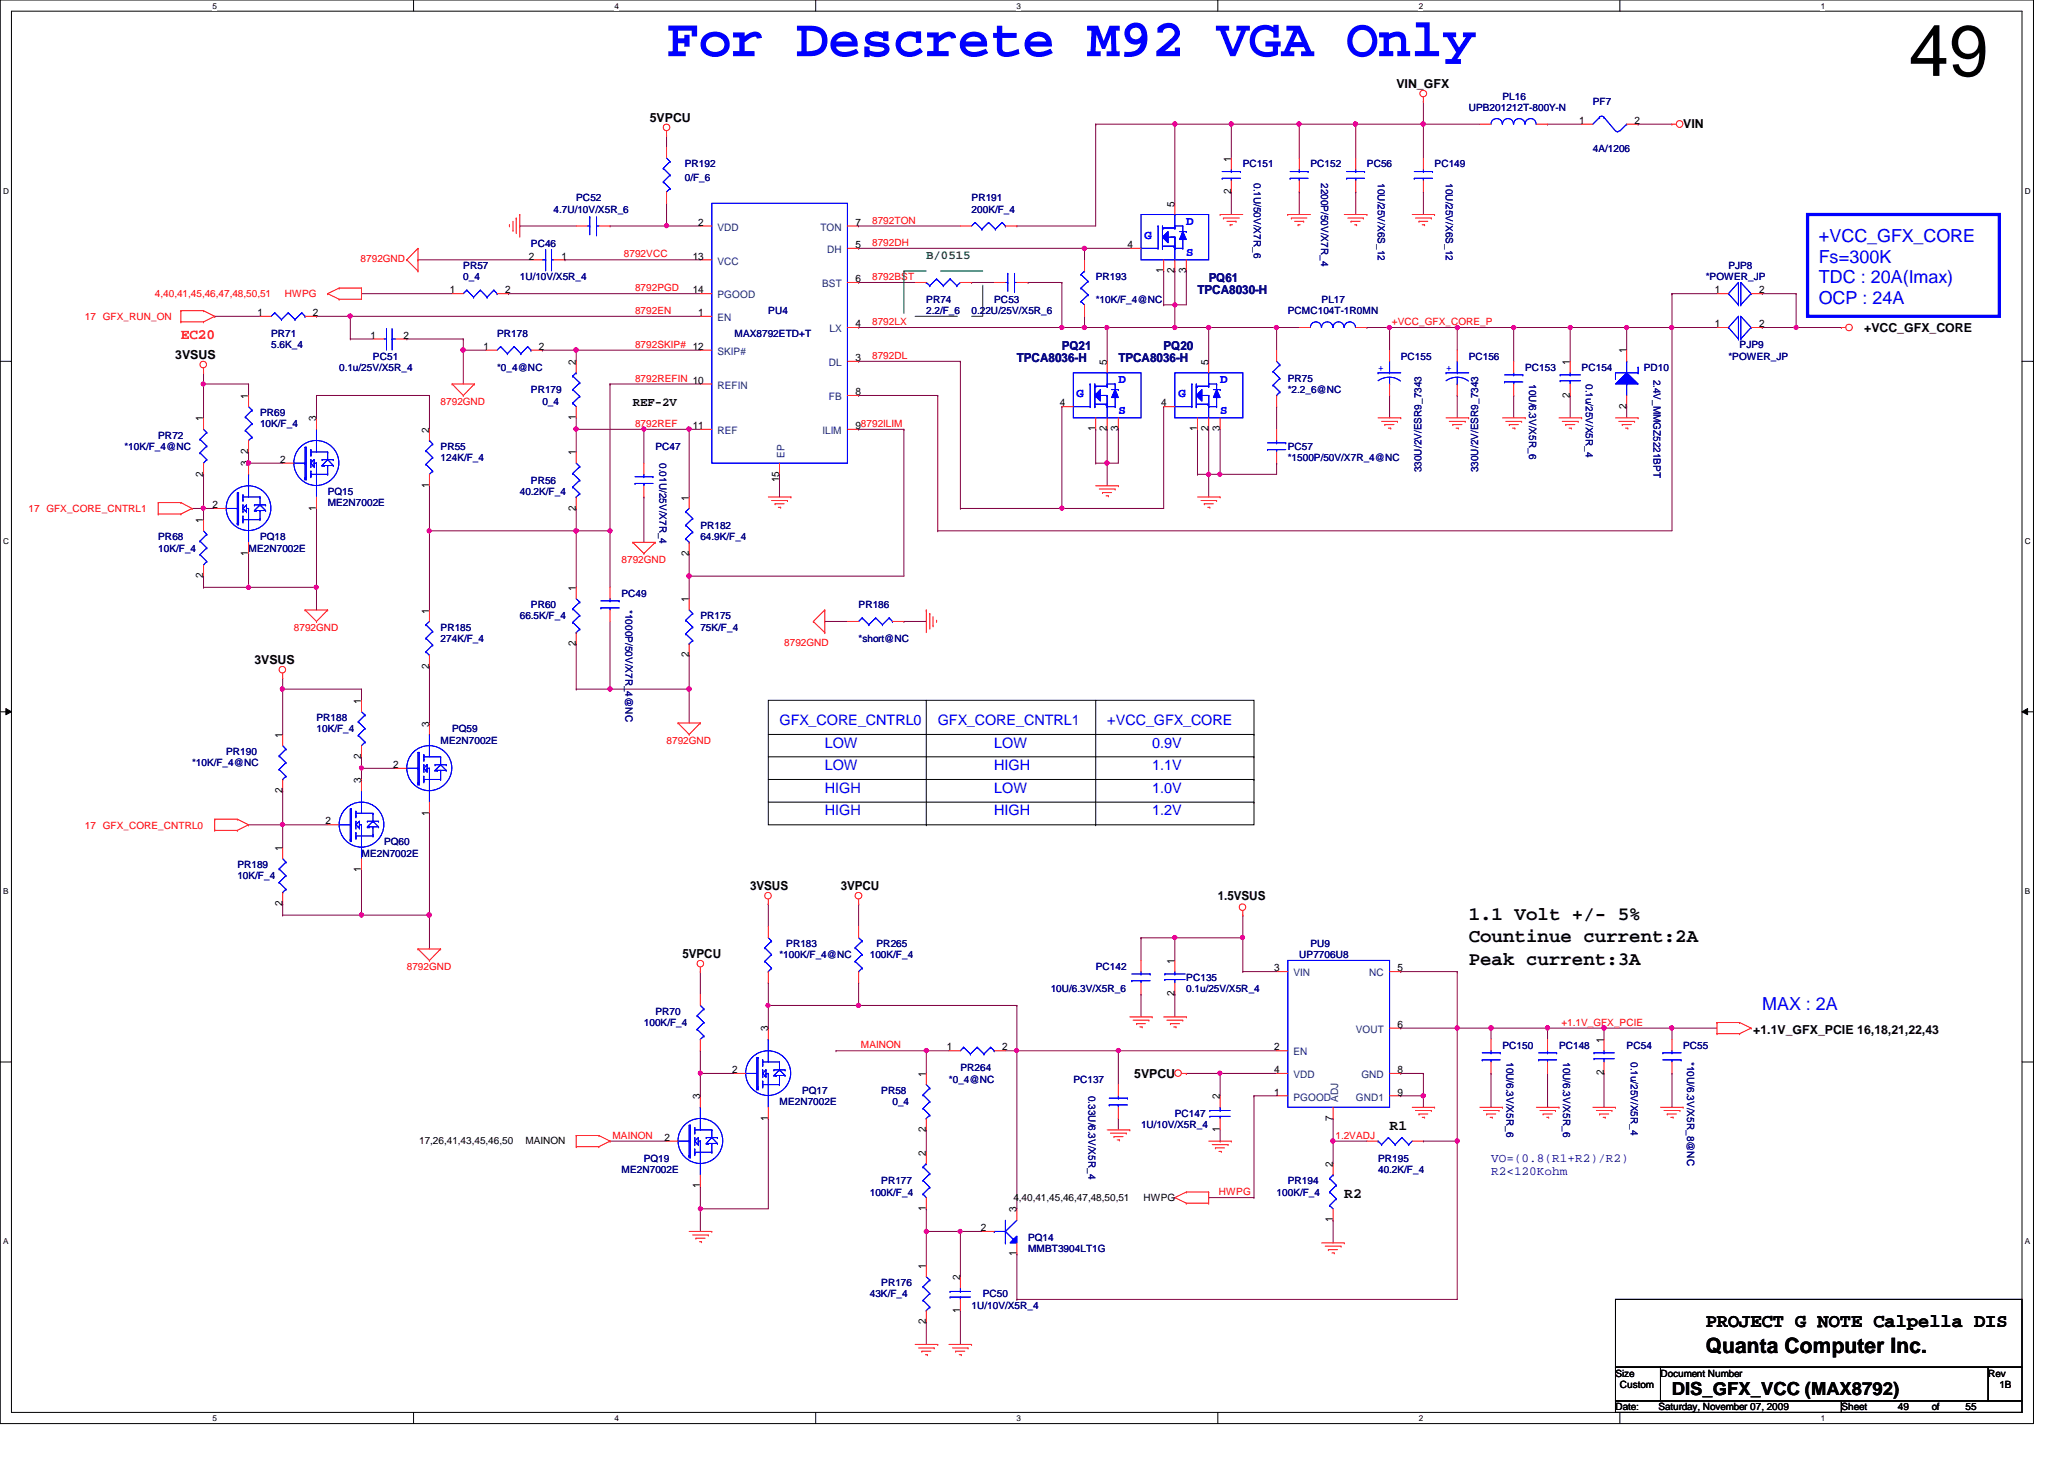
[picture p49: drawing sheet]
<svg xmlns="http://www.w3.org/2000/svg" width="297mm" height="210mm" viewBox="0 0 297 210" stroke-linecap="round" stroke-linejoin="round" font-family="sans-serif">
<defs><g id="words">
<text font-size="10.4" x="274.7" y="10.9">49</text>
<text font-size="7.8" fill="#00f" x="95.9" y="8.1">For Descrete M92 VGA Only</text>
<text font-size="3" x="245.5" y="194.6">Quanta Computer Inc.</text>
<g font-size="2.8">
<text x="211.4" y="135.6">Countinue current:2A</text>
<text x="211.4" y="132.4">1.1 Volt +/- 5%</text>
<text x="211.4" y="138.9">Peak current:3A</text>
<text x="245.5" y="190.9">PROJECT G NOTE Calpella DIS</text>
</g>
<g font-size="2.6" fill="#00f">
<text x="261.7" y="34.8">+VCC_GFX_CORE</text>
<text x="261.7" y="37.8">Fs=300K</text>
<text x="261.7" y="40.8">TDC : 20A(Imax)</text>
<text x="261.7" y="43.7">OCP : 24A</text>
<text x="253.6" y="145.4">MAX : 2A</text>
</g>
<text font-size="2.6" x="240.6" y="200.7">DIS_GFX_VCC (MAX8792)</text>
<text font-size="2.1" fill="#f00" x="26" y="48.8">EC20</text>
<g font-size="2.1" fill="#00f">
<text x="112.2" y="104.3">GFX_CORE_CNTRL0</text>
<text x="118.7" y="107.6">LOW</text>
<text x="135" y="104.3">GFX_CORE_CNTRL1</text>
<text x="143.1" y="107.6">LOW</text>
<text x="159.3" y="104.3">+VCC_GFX_CORE</text>
<text x="165.8" y="107.6">0.9V</text>
<text x="118.7" y="110.8">LOW</text>
<text x="143.1" y="110.8">HIGH</text>
<text x="165.8" y="110.8">1.1V</text>
<text x="118.7" y="114">HIGH</text>
<text x="118.7" y="117.3">HIGH</text>
<text x="143.1" y="114">LOW</text>
<text x="143.1" y="117.3">HIGH</text>
<text x="165.8" y="114">1.0V</text>
<text x="165.8" y="117.3">1.2V</text>
</g>
<g font-size="2.1">
<text x="200" y="162.6">R1</text>
<text x="193.5" y="172.4">R2</text>
</g>
<g font-size="1.8">
<text x="93.5" y="17.6">5VPCU</text>
<text x="201" y="12.7">VIN_GFX</text>
<text x="242.2" y="18.4">VIN</text>
<text x="268.3" y="47.8">+VCC_GFX_CORE</text>
<text x="25.2" y="51.7">3VSUS</text>
<text x="91.1" y="58.4">REF-2V</text>
<text x="36.6" y="95.6">3VSUS</text>
<text x="107.9" y="128.1">3VSUS</text>
<text x="121" y="128.1">3VPCU</text>
<text x="175.3" y="129.4">1.5VSUS</text>
<text x="98.2" y="137.9">5VPCU</text>
<text x="252.3" y="148.8">+1.1V_GFX_PCIE 16,18,21,22,43</text>
<text x="163.2" y="155.1">5VPCU</text>
</g>
<g font-size="1.8" fill="#00f">
<text x="164.7" y="34.3">G</text>
<text x="170.7" y="32.4">D</text>
<text x="170.7" y="36.8">S</text>
<text x="154.9" y="57.1">G</text>
<text x="160.9" y="55.2">D</text>
<text x="160.9" y="59.5">S</text>
<text x="169.6" y="57.1">G</text>
<text x="175.6" y="55.2">D</text>
<text x="175.6" y="59.5">S</text>
</g>
<text font-size="1.8" fill="#008000" x="133.3" y="37.3">B/0515</text>
<g font-size="1.8" fill="#000080">
<text x="173.9" y="40.6">PQ61</text>
<text x="172.3" y="42.3">TPCA8030-H</text>
<text x="146.3" y="52">TPCA8036-H</text>
<text x="152.8" y="50.4">PQ21</text>
<text x="160.9" y="52">TPCA8036-H</text>
<text x="167.5" y="50.4">PQ20</text>
<text x="214.6" y="167.2">VO=(0.8(R1+R2)/R2)</text>
<text x="214.6" y="169.1">R2&lt;120Kohm</text>
</g>
<g font-size="1.5">
<text x="227.3" y="17.8">1</text>
<text x="235.2" y="17.8">2</text>
<text x="177.2" y="23.2" transform="rotate(-90 177.2 23.2)">1</text>
<text x="169" y="29.7" transform="rotate(-90 169 29.7)">5</text>
<text x="177.2" y="27.9" transform="rotate(-90 177.2 27.9)">2</text>
<text x="100.5" y="32.5">2</text>
<text x="123.1" y="35.7">5</text>
<text x="123.1" y="32.5">7</text>
<text x="162.3" y="35.7">4</text>
<text x="76.1" y="37.3">2</text>
<text x="80.8" y="37.3">1</text>
<text x="99.7" y="37.3">13</text>
<text x="123.1" y="40.6">6</text>
<text x="167.4" y="39.3" transform="rotate(-90 167.4 39.3)">1</text>
<text x="169" y="39.3" transform="rotate(-90 169 39.3)">2</text>
<text x="170.7" y="39.3" transform="rotate(-90 170.7 39.3)">3</text>
<text x="37.1" y="45.5">1</text>
<text x="45" y="45.5">2</text>
<text x="64.7" y="42.2">1</text>
<text x="72.7" y="42.2">2</text>
<text x="99.7" y="42.2">14</text>
<text x="100.5" y="45.5">1</text>
<text x="123.1" y="47.1">4</text>
<text x="246.8" y="42.2">1</text>
<text x="246.8" y="47.1">1</text>
<text x="253.2" y="42.2">2</text>
<text x="253.2" y="47.1">2</text>
<text x="53.3" y="48.7">1</text>
<text x="58.1" y="48.7">2</text>
<text x="69.6" y="50.3">1</text>
<text x="77.6" y="50.3">2</text>
<text x="82.9" y="52.5" transform="rotate(-90 82.9 52.5)">2</text>
<text x="123.1" y="51.9">3</text>
<text x="159.3" y="52.5" transform="rotate(-90 159.3 52.5)">5</text>
<text x="173.9" y="52.5" transform="rotate(-90 173.9 52.5)">5</text>
<text x="225.9" y="52.5" transform="rotate(-90 225.9 52.5)">1</text>
<text x="234.1" y="50.8" transform="rotate(-90 234.1 50.8)">1</text>
<text x="35.7" y="57.4" transform="rotate(-90 35.7 57.4)">1</text>
<text x="123.1" y="56.9">8</text>
<text x="152.5" y="58.5">4</text>
<text x="167.1" y="58.5">4</text>
<text x="225.9" y="57.2" transform="rotate(-90 225.9 57.2)">2</text>
<text x="234.1" y="58.8" transform="rotate(-90 234.1 58.8)">2</text>
<text x="29.2" y="60.6" transform="rotate(-90 29.2 60.6)">1</text>
<text x="35.7" y="65.3" transform="rotate(-90 35.7 65.3)">2</text>
<text x="45.5" y="60.6" transform="rotate(-90 45.5 60.6)">3</text>
<text x="61.8" y="62.2" transform="rotate(-90 61.8 62.2)">2</text>
<text x="82.9" y="65.5" transform="rotate(-90 82.9 65.5)">1</text>
<text x="82.9" y="60.5" transform="rotate(-90 82.9 60.5)">1</text>
<text x="99.7" y="61.7">11</text>
<text x="123.1" y="61.7">98792ILIM</text>
<text x="157.6" y="62.1" transform="rotate(-90 157.6 62.1)">1</text>
<text x="159.3" y="62.1" transform="rotate(-90 159.3 62.1)">2</text>
<text x="160.9" y="62.1" transform="rotate(-90 160.9 62.1)">3</text>
<text x="172.3" y="62.1" transform="rotate(-90 172.3 62.1)">1</text>
<text x="173.9" y="62.1" transform="rotate(-90 173.9 62.1)">2</text>
<text x="175.6" y="62.1" transform="rotate(-90 175.6 62.1)">3</text>
<text x="29.2" y="68.6" transform="rotate(-90 29.2 68.6)">2</text>
<text x="35.7" y="67.1" transform="rotate(-90 35.7 67.1)">3</text>
<text x="40.3" y="66.6">2</text>
<text x="61.8" y="70.2" transform="rotate(-90 61.8 70.2)">1</text>
<text x="112.1" y="69.4" transform="rotate(-90 112.1 69.4)">15</text>
<text x="29.2" y="75.2" transform="rotate(-90 29.2 75.2)">1</text>
<text x="30.6" y="73.1">2</text>
<text x="45.5" y="73.4" transform="rotate(-90 45.5 73.4)">1</text>
<text x="82.9" y="73.4" transform="rotate(-90 82.9 73.4)">2</text>
<text x="99.1" y="72" transform="rotate(-90 99.1 72)">1</text>
<text x="29.2" y="83.2" transform="rotate(-90 29.2 83.2)">2</text>
<text x="35.7" y="80" transform="rotate(-90 35.7 80)">1</text>
<text x="99.1" y="80" transform="rotate(-90 99.1 80)">2</text>
<text x="61.8" y="88.3" transform="rotate(-90 61.8 88.3)">1</text>
<text x="82.9" y="85" transform="rotate(-90 82.9 85)">1</text>
<text x="99.1" y="86.6" transform="rotate(-90 99.1 86.6)">1</text>
<text x="82.9" y="93" transform="rotate(-90 82.9 93)">2</text>
<text x="99.1" y="94.6" transform="rotate(-90 99.1 94.6)">2</text>
<text x="52" y="101.3" transform="rotate(-90 52 101.3)">1</text>
<text x="61.8" y="96.2" transform="rotate(-90 61.8 96.2)">2</text>
<text x="40.6" y="106.1" transform="rotate(-90 40.6 106.1)">1</text>
<text x="61.8" y="104.5" transform="rotate(-90 61.8 104.5)">3</text>
<text x="52" y="112.6" transform="rotate(-90 52 112.6)">3</text>
<text x="52" y="109.2" transform="rotate(-90 52 109.2)">2</text>
<text x="56.6" y="110.5">2</text>
<text x="40.6" y="114.1" transform="rotate(-90 40.6 114.1)">2</text>
<text x="46.9" y="118.6">2</text>
<text x="61.8" y="117.3" transform="rotate(-90 61.8 117.3)">1</text>
<text x="40.6" y="122.4" transform="rotate(-90 40.6 122.4)">1</text>
<text x="52" y="125.5" transform="rotate(-90 52 125.5)">1</text>
<text x="40.6" y="130.3" transform="rotate(-90 40.6 130.3)">2</text>
<text x="169" y="143.3" transform="rotate(-90 169 143.3)">2</text>
<text x="169" y="138.6" transform="rotate(-90 169 138.6)">1</text>
<text x="183.4" y="139.7">3</text>
<text x="201.1" y="139.7">5</text>
<text x="110.5" y="148.4" transform="rotate(-90 110.5 148.4)">3</text>
<text x="201.1" y="147.9">6</text>
<text x="105.4" y="154.4">2</text>
<text x="133.3" y="154.9" transform="rotate(-90 133.3 154.9)">1</text>
<text x="136.3" y="151.1">1</text>
<text x="144.2" y="151.1">2</text>
<text x="183.4" y="151.1">2</text>
<text x="183.4" y="154.4">4</text>
<text x="201.1" y="154.4">8</text>
<text x="230.8" y="154.7" transform="rotate(-90 230.8 154.7)">2</text>
<text x="230.8" y="150" transform="rotate(-90 230.8 150)">1</text>
<text x="100.8" y="158.2" transform="rotate(-90 100.8 158.2)">3</text>
<text x="110.5" y="161.2" transform="rotate(-90 110.5 161.2)">1</text>
<text x="175.6" y="158.2" transform="rotate(-90 175.6 158.2)">2</text>
<text x="183.4" y="157.6">1</text>
<text x="191.8" y="161.2" transform="rotate(-90 191.8 161.2)">7</text>
<text x="201.1" y="157.6">9</text>
<text x="95.6" y="164.1">2</text>
<text x="133.3" y="166.3" transform="rotate(-90 133.3 166.3)">2</text>
<text x="133.3" y="162.9" transform="rotate(-90 133.3 162.9)">2</text>
<text x="175.6" y="162.9" transform="rotate(-90 175.6 162.9)">1</text>
<text x="191.8" y="167.9" transform="rotate(-90 191.8 167.9)">2</text>
<text x="100.8" y="171" transform="rotate(-90 100.8 171)">1</text>
<text x="133.3" y="174.2" transform="rotate(-90 133.3 174.2)">1</text>
<text x="141.1" y="177.1">2</text>
<text x="146.3" y="174.4" transform="rotate(-90 146.3 174.4)">3</text>
<text x="191.8" y="175.9" transform="rotate(-90 191.8 175.9)">1</text>
<text x="133.3" y="182.5" transform="rotate(-90 133.3 182.5)">1</text>
<text x="138.2" y="184.1" transform="rotate(-90 138.2 184.1)">2</text>
<text x="146.3" y="180.8" transform="rotate(-90 146.3 180.8)">1</text>
<text x="133.3" y="190.5" transform="rotate(-90 133.3 190.5)">2</text>
<text x="138.2" y="188.9" transform="rotate(-90 138.2 188.9)">1</text>
</g>
<g font-size="1.5" fill="#004080">
<text x="103.2" y="33.2">VDD</text>
<text x="118.1" y="33.2">TON</text>
<text x="103.2" y="38.1">VCC</text>
<text x="118.3" y="41.3">BST</text>
<text x="119" y="36.4">DH</text>
<text x="103.2" y="46.2">EN</text>
<text x="103.2" y="42.9">PGOOD</text>
<text x="119.4" y="47.8">LX</text>
<text x="103.2" y="51.1">SKIP#</text>
<text x="119.3" y="52.7">DL</text>
<text x="103.2" y="55.9">REFIN</text>
<text x="119.3" y="57.6">FB</text>
<text x="103.2" y="62.4">REF</text>
<text x="112.9" y="65.8" transform="rotate(-90 112.9 65.8)">EP</text>
<text x="118.4" y="62.4">ILIM</text>
<text x="186.1" y="140.5">VIN</text>
<text x="197.1" y="140.5">NC</text>
<text x="195.1" y="148.6">VOUT</text>
<text x="186.1" y="151.8">EN</text>
<text x="186.1" y="155.1">VDD</text>
<text x="195.9" y="155.1">GND</text>
<text x="186.1" y="158.3">PGOOD</text>
<text x="192.6" y="158.5" transform="rotate(-90 192.6 158.5)">ADJ</text>
<text x="195.1" y="158.3">GND1</text>
</g>
<g font-size="1.4" fill="#000080">
<text x="211.4" y="16">UPB201212T-800Y-N</text>
<text x="216.2" y="14.4">PL16</text>
<text x="229.2" y="15.2">PF7</text>
<text x="229.2" y="21.8">4A/1206</text>
<text x="82.9" y="29">PC52</text>
<text x="98.5" y="24.1">PR192</text>
<text x="98.5" y="26">0/F_6</text>
<text x="139.8" y="29">PR191</text>
<text x="178.9" y="24.1">PC151</text>
<text x="180.4" y="26.3" transform="rotate(90 180.4 26.3)">0.1U/50V/X7R_6</text>
<text x="188.6" y="24.1">PC152</text>
<text x="190.2" y="26.3" transform="rotate(90 190.2 26.3)">2200P/50V/X7R_4</text>
<text x="196.7" y="24.1">PC56</text>
<text x="198.3" y="26.3" transform="rotate(90 198.3 26.3)">10U/25V/X6S_12</text>
<text x="206.5" y="24.1">PC149</text>
<text x="208.1" y="26.3" transform="rotate(90 208.1 26.3)">10U/25V/X6S_12</text>
<text x="76.4" y="35.5">PC46</text>
<text x="79.7" y="30.6">4.7U/10V/X5R_6</text>
<text x="139.8" y="30.6">200K/F_4</text>
<text x="66.7" y="38.7">PR57</text>
<text x="66.7" y="40.3">0_4</text>
<text x="74.8" y="40.3">1U/10V/X5R_4</text>
<text x="157.7" y="40.3">PR193</text>
<text x="245.5" y="40.3">*POWER_JP</text>
<text x="248.7" y="38.7">PJP8</text>
<text x="110.6" y="45.2">PU4</text>
<text x="133.3" y="43.6">PR74</text>
<text x="133.3" y="45.2">2.2/F_6</text>
<text x="139.8" y="45.2">0.22U/25V/X5R_6</text>
<text x="143.1" y="43.6">PC53</text>
<text x="157.7" y="43.6">*10K/F_4@NC</text>
<text x="185.3" y="45.2">PCMC104T-1R0MN</text>
<text x="190.2" y="43.6">PL17</text>
<text x="39" y="48.5">PR71</text>
<text x="39" y="50.1">5.6K_4</text>
<text x="48.8" y="53.3">0.1u/25V/X5R_4</text>
<text x="53.7" y="51.7">PC51</text>
<text x="71.5" y="48.5">PR178</text>
<text x="71.5" y="53.3">*0_4@NC</text>
<text x="105.7" y="48.5">MAX8792ETD+T</text>
<text x="201.6" y="51.7">PC155</text>
<text x="211.4" y="51.7">PC156</text>
<text x="219.5" y="53.3">PC153</text>
<text x="227.6" y="53.3">PC154</text>
<text x="236.6" y="53.3">PD10</text>
<text x="248.7" y="51.7">*POWER_JP</text>
<text x="250.4" y="50.1">PJP9</text>
<text x="37.4" y="59.9">PR69</text>
<text x="76.4" y="56.6">PR179</text>
<text x="78.1" y="58.3">0_4</text>
<text x="185.3" y="55">PR75</text>
<text x="185.3" y="56.6">*2.2_6@NC</text>
<text x="220.1" y="55.2" transform="rotate(90 220.1 55.2)">10U/6.3V/X5R_6</text>
<text x="228.2" y="55.2" transform="rotate(90 228.2 55.2)">0.1u/25V/X5R_4</text>
<text x="238" y="54.6" transform="rotate(90 238 54.6)">2.4V_MMGZ5221BPT</text>
<text x="17.9" y="64.7">*10K/F_4@NC</text>
<text x="22.8" y="63.1">PR72</text>
<text x="37.4" y="61.5">10K/F_4</text>
<text x="63.4" y="64.7">PR55</text>
<text x="94.3" y="64.7">PC47</text>
<text x="185.3" y="64.7">PC57</text>
<text x="47.2" y="71.2">PQ15</text>
<text x="63.4" y="66.4">124K/F_4</text>
<text x="74.8" y="71.2">40.2K/F_4</text>
<text x="76.4" y="69.6">PR56</text>
<text x="94.9" y="66.6" transform="rotate(90 94.9 66.6)">0.01U/25V/X7R_4</text>
<text x="185.3" y="66.4">*1500P/50V/X7R_4@NC</text>
<text x="204.6" y="67.9" transform="rotate(-90 204.6 67.9)">330U/2V/ESR9_7343</text>
<text x="212.7" y="67.9" transform="rotate(-90 212.7 67.9)">330U/2V/ESR9_7343</text>
<text x="22.8" y="77.7">PR68</text>
<text x="37.4" y="77.7">PQ18</text>
<text x="47.2" y="72.9">ME2N7002E</text>
<text x="100.8" y="76.1">PR182</text>
<text x="100.8" y="77.7">64.9K/F_4</text>
<text x="22.8" y="79.4">10K/F_4</text>
<text x="35.8" y="79.4">ME2N7002E</text>
<text x="74.8" y="89.1">66.5K/F_4</text>
<text x="76.4" y="87.5">PR60</text>
<text x="89.4" y="85.9">PC49</text>
<text x="90" y="87.8" transform="rotate(90 90 87.8)">*1000P/50V/X7R_4@NC</text>
<text x="100.8" y="89.1">PR175</text>
<text x="123.6" y="87.5">PR186</text>
<text x="63.4" y="90.8">PR185</text>
<text x="63.4" y="92.4">274K/F_4</text>
<text x="100.8" y="90.8">75K/F_4</text>
<text x="123.6" y="92.4">*short@NC</text>
<text x="45.5" y="103.8">PR188</text>
<text x="45.5" y="105.4">10K/F_4</text>
<text x="63.4" y="107">ME2N7002E</text>
<text x="65.1" y="105.4">PQ59</text>
<text x="27.6" y="110.2">*10K/F_4@NC</text>
<text x="32.6" y="108.6">PR190</text>
<text x="34.2" y="124.9">PR189</text>
<text x="52" y="123.3">ME2N7002E</text>
<text x="55.3" y="121.6">PQ60</text>
<text x="34.2" y="126.5">10K/F_4</text>
<text x="112.2" y="137.9">*100K/F_4@NC</text>
<text x="113.2" y="136.3">PR183</text>
<text x="125.2" y="137.9">100K/F_4</text>
<text x="126.2" y="136.3">PR265</text>
<text x="187" y="137.9">UP7706U8</text>
<text x="188.6" y="136.3">PU9</text>
<text x="151.2" y="142.7">10U/6.3V/X5R_6</text>
<text x="157.7" y="139.5">PC142</text>
<text x="170.7" y="141.1">PC135</text>
<text x="170.7" y="142.7">0.1u/25V/X5R_4</text>
<text x="92.7" y="147.7">100K/F_4</text>
<text x="94.3" y="146">PR70</text>
<text x="136.6" y="155.8">*0_4@NC</text>
<text x="138.2" y="154.1">PR264</text>
<text x="154.5" y="155.8">PC137</text>
<text x="216.2" y="150.9">PC150</text>
<text x="216.8" y="152.8" transform="rotate(90 216.8 152.8)">10U/6.3V/X5R_6</text>
<text x="224.4" y="150.9">PC148</text>
<text x="225" y="152.8" transform="rotate(90 225 152.8)">10U/6.3V/X5R_6</text>
<text x="234.1" y="150.9">PC54</text>
<text x="234.7" y="152.8" transform="rotate(90 234.7 152.8)">0.1u/25V/X5R_4</text>
<text x="242.2" y="150.9">PC55</text>
<text x="242.8" y="152.8" transform="rotate(90 242.8 152.8)">*10U/6.3V/X5R_8@NC</text>
<text x="112.2" y="159">ME2N7002E</text>
<text x="115.4" y="157.4">PQ17</text>
<text x="126.8" y="157.4">PR58</text>
<text x="128.4" y="159">0_4</text>
<text x="156.7" y="157.6" transform="rotate(90 156.7 157.6)">0.33U/6.3V/X5R_4</text>
<text x="169.1" y="160.7">PC147</text>
<text x="92.7" y="167.1">PQ19</text>
<text x="164.2" y="162.3">1U/10V/X5R_4</text>
<text x="198.3" y="167.1">PR195</text>
<text x="89.4" y="168.8">ME2N7002E</text>
<text x="125.2" y="172">100K/F_4</text>
<text x="126.8" y="170.4">PR177</text>
<text x="183.7" y="172">100K/F_4</text>
<text x="185.3" y="170.4">PR194</text>
<text x="198.3" y="168.8">40.2K/F_4</text>
<text x="148" y="178.5">PQ14</text>
<text x="126.8" y="185">PR176</text>
<text x="148" y="180.2">MMBT3904LT1G</text>
<text x="125.2" y="186.6">43K/F_4</text>
<text x="139.8" y="188.3">1U/10V/X5R_4</text>
<text x="141.4" y="186.6">PC50</text>
</g>
<g font-size="1.4" fill="#f00">
<text x="125.5" y="32.2">8792TON</text>
<text x="125.5" y="35.4">8792DH</text>
<text x="51.9" y="37.8">8792GND</text>
<text x="89.8" y="37">8792VCC</text>
<text x="91.4" y="41.9">8792PGD</text>
<text x="125.5" y="40.3">8792BST</text>
<text x="12.2" y="46.1">17 GFX_RUN_ON</text>
<text x="22.3" y="42.8">4,40,41,45,46,47,48,50,51</text>
<text x="41" y="42.8">HWPG</text>
<text x="91.4" y="45.2">8792EN</text>
<text x="125.5" y="46.8">8792LX</text>
<text x="200.3" y="46.8">+VCC_GFX_CORE_P</text>
<text x="91.4" y="50">8792SKIP# 12</text>
<text x="125.5" y="51.6">8792DL</text>
<text x="63.4" y="58.3">8792GND</text>
<text x="91.4" y="54.9">8792REFIN 10</text>
<text x="91.4" y="61.4">8792REF</text>
<text x="4.1" y="73.7">17 GFX_CORE_CNTRL1</text>
<text x="89.4" y="81">8792GND</text>
<text x="42.3" y="90.8">8792GND</text>
<text x="112.9" y="93">8792GND</text>
<text x="95.9" y="107">8792GND</text>
<text x="12.2" y="119.2">17 GFX_CORE_CNTRL0</text>
<text x="58.5" y="139.5">8792GND</text>
<text x="224.7" y="147.6">+1.1V_GFX_PCIE</text>
<text x="123.9" y="150.8">MAINON</text>
<text x="88.1" y="163.8">MAINON</text>
<text x="192.2" y="163.8">1.2VADJ</text>
<text x="175.4" y="172">HWPG</text>
</g>
<g font-size="1.4" fill="#00f">
<text x="198.3" y="53.3">+</text>
<text x="208.1" y="53.3">+</text>
</g>
<g font-size="1.4">
<text x="60.3" y="164.5">17,26,41,43,45,46,50</text>
<text x="75.6" y="164.5">MAINON</text>
<text x="145.8" y="172.8">4,40,41,45,46,47,48,50,51</text>
<text x="164.5" y="172.8">HWPG</text>
<text x="232.5" y="198">Size</text>
<text x="232.5" y="202.9">Date:</text>
<text x="233.1" y="199.6">Custom</text>
<text x="238.7" y="202.9">Saturday, November 07, 2009</text>
<text x="239" y="198">Document Number</text>
<text x="265" y="202.9">Sheet</text>
<text x="273.1" y="202.9">49</text>
<text x="278" y="202.9">of</text>
<text x="282.9" y="202.9">55</text>
<text x="286.1" y="198">Rev</text>
<text x="287.7" y="199.6">1B</text>
</g>
<g font-size="1.2">
<text x="30.6" y="1.2">5</text>
<text x="88.4" y="1.2">4</text>
<text x="146.3" y="1.2">3</text>
<text x="204.2" y="1.2">2</text>
<text x="262" y="1.2">1</text>
<text x=".5" y="27.9">D</text>
<text x="291.4" y="27.9">D</text>
<text x=".5" y="78.2">C</text>
<text x="291.4" y="78.2">C</text>
<text x=".5" y="128.7">B</text>
<text x="291.4" y="128.7">B</text>
<text x=".5" y="179">A</text>
<text x="291.4" y="179">A</text>
<text x="30.6" y="204.4">5</text>
<text x="88.4" y="204.4">4</text>
<text x="146.3" y="204.4">3</text>
<text x="204.2" y="204.4">2</text>
<text x="262" y="204.4">1</text>
</g>
</g></defs>
<path d="M0 0h292.6v204.8h-292.6zM1.6 1.6h289.4v201.6h-289.4z" fill="none" stroke="#000" stroke-width=".14"/>
<g fill="#fff">
<path d="M30.6 .2h.6v1.3h-.6z"/>
<path d="M30.6 203.4h.6v1.3h-.6z"/>
</g>
<path d="M59.5 0v1.6M59.5 203.2v1.6" fill="none" stroke="#000" stroke-width=".14"/>
<g fill="#fff">
<path d="M88.4 .2h.6v1.3h-.6z"/>
<path d="M88.4 203.4h.6v1.3h-.6z"/>
</g>
<path d="M117.4 0v1.6M117.4 203.2v1.6" fill="none" stroke="#000" stroke-width=".14"/>
<g fill="#fff">
<path d="M146.3 .2h.6v1.3h-.6z"/>
<path d="M146.3 203.4h.6v1.3h-.6z"/>
</g>
<path d="M175.3 0v1.6M175.3 203.2v1.6" fill="none" stroke="#000" stroke-width=".14"/>
<g fill="#fff">
<path d="M204.2 .2h.6v1.3h-.6z"/>
<path d="M204.2 203.4h.6v1.3h-.6z"/>
</g>
<path d="M233.1 0v1.6M233.1 203.2v1.6" fill="none" stroke="#000" stroke-width=".14"/>
<g fill="#fff">
<path d="M262 .2h.6v1.3h-.6z"/>
<path d="M262 203.4h.6v1.3h-.6z"/>
<path d="M.5 26.8h.8v1.3h-.8z"/>
<path d="M291.4 26.8h.8v1.3h-.8z"/>
<path d="M.5 77.2h.8v1.3h-.8z"/>
<path d="M291.4 77.2h.8v1.3h-.8z"/>
</g>
<path d="M0 52h1.6M291 52h1.6" fill="none" stroke="#000" stroke-width=".14"/>
<g fill="#fff">
<path d="M.5 127.6h.7v1.3h-.7z"/>
<path d="M291.4 127.6h.7v1.3h-.7z"/>
</g>
<path d="M0 102.4h1.6M.8 101.9l.8 .5-.8 .4zM291 102.4l.8-.5v.9zM291 102.4h1.6" fill="none" stroke="#000" stroke-width=".14"/>
<path d="M.8 101.9l.8 .5-.8 .4zM291 102.4l.8-.5v.9z" fill="#000"/>
<g fill="#fff">
<path d="M.5 178h.7v1.3h-.7z"/>
<path d="M291.4 178h.7v1.3h-.7z"/>
</g>
<path d="M0 152.8h1.6M291 152.8h1.6" fill="none" stroke="#000" stroke-width=".14"/>
<path d="M138.2 177.2h.1M138.2 177.2v6.5M138.2 177.2h3.2" fill="none" stroke="#800040" stroke-width=".14"/>
<circle cx="138.2" cy="177.2" r=".3" fill="#f0f"/>
<circle cx="138.2" cy="177.2" r=".3" fill="none" stroke="#f0f" stroke-width=".14"/>
<g fill="none" stroke="#800040" stroke-width=".14">
<path d="M120.3 151.2h.1M120.3 151.2h13M133.3 151.2h.1M133.3 151.2v3.2M146.3 151.2h.1M146.3 151.2v22.7M133.3 177.2h.1M133.3 162.6h.1M133.3 162.6v3.2M133.3 177.2v4.8M133.3 190.2h.1M133.3 190.2v3.2"/>
<path d="M138.2 188.6h.1M138.2 188.6v4.8M146.3 180.4h.1M146.3 186.9h.1M146.3 180.4v6.5M146.3 186.9h63.4"/>
</g>
<circle cx="133.3" cy="151.1" r=".3" fill="#f0f"/>
<circle cx="133.3" cy="151.1" r=".3" fill="none" stroke="#f0f" stroke-width=".14"/>
<path d="M133.3 173.9h.1M133.3 177.2h.1M133.3 173.9v3.3M133.3 177.2h4.9M209.7 164.2h.1M209.7 164.2v22.7" fill="none" stroke="#800040" stroke-width=".14"/>
<circle cx="133.3" cy="177.2" r=".3" fill="#f0f"/>
<circle cx="133.3" cy="177.2" r=".3" fill="none" stroke="#f0f" stroke-width=".14"/>
<path d="M87.8 32.5h.1M87.8 32.5h8.1M217.8 47.1h8.2M226 47.1h.1M253.6 47.1h.1M253.6 47.1h4.9M230.8 147.9h.1M230.8 147.9h9.8M240.6 154.4h.1M240.6 147.9h.1M240.6 147.9v1.6M240.6 154.4v4.9" fill="none" stroke="#800040" stroke-width=".14"/>
<circle cx="230.8" cy="147.9" r=".31" fill="#f0f"/>
<circle cx="230.8" cy="147.9" r=".31" fill="none" stroke="#f0f" stroke-width=".14"/>
<path d="M169.1 134.9h.1M169.1 134.9h9.8M178.9 139.8h.1M178.9 139.8h4.8" fill="none" stroke="#800040" stroke-width=".14"/>
<circle cx="178.8" cy="134.9" r=".3" fill="#f0f"/>
<circle cx="178.8" cy="134.9" r=".3" fill="none" stroke="#f0f" stroke-width=".14"/>
<circle cx="169.1" cy="134.9" r=".3" fill="#f0f"/>
<circle cx="169.1" cy="134.9" r=".3" fill="none" stroke="#f0f" stroke-width=".14"/>
<path d="M175.6 154.4h.1M175.6 154.4h8.1M191.9 175.6h.1M191.9 175.6v3.2" fill="none" stroke="#800040" stroke-width=".14"/>
<circle cx="175.6" cy="154.4" r=".3" fill="#f0f"/>
<circle cx="175.6" cy="154.4" r=".3" fill="none" stroke="#f0f" stroke-width=".14"/>
<g fill="none" stroke="#800040" stroke-width=".14">
<path d="M170.7 154.4h.1M170.7 154.4h4.9M175.6 154.4h.1M175.6 154.4v3.2M180.5 157.6h.1M180.5 157.6v14.7M180.5 157.6h3.2M201.6 147.9h.1M201.6 147.9h8.1M214.6 147.9h.1M214.6 147.9h8.1M222.7 147.9h.1"/>
<path d="M222.7 147.9v1.6M173.9 172.3h.1M173.9 172.3h6.6M180.5 172.3h.1M191.9 160.9h.1M191.9 160.9v3.3"/>
</g>
<circle cx="214.6" cy="147.9" r=".31" fill="#f0f"/>
<circle cx="214.6" cy="147.9" r=".31" fill="none" stroke="#f0f" stroke-width=".14"/>
<path d="M204.8 154.4h.1M204.8 154.4v3.2M209.7 147.9h.1M209.7 147.9v16.3" fill="none" stroke="#800040" stroke-width=".14"/>
<circle cx="209.7" cy="164.1" r=".31" fill="#f0f"/>
<circle cx="209.7" cy="164.1" r=".31" fill="none" stroke="#f0f" stroke-width=".14"/>
<circle cx="209.7" cy="147.9" r=".31" fill="#f0f"/>
<circle cx="209.7" cy="147.9" r=".31" fill="none" stroke="#f0f" stroke-width=".14"/>
<path d="M201.6 157.6h.1M201.6 157.6h3.2M209.7 147.9h.1M209.7 147.9h4.9" fill="none" stroke="#800040" stroke-width=".14"/>
<circle cx="214.6" cy="147.9" r=".31" fill="#f0f"/>
<circle cx="214.6" cy="147.9" r=".31" fill="none" stroke="#f0f" stroke-width=".14"/>
<path d="M204.8 157.6h.1M204.8 157.6v1.7M191.9 164.2h.1M191.9 164.2h4.8M204.8 164.2h.1M204.8 164.2h4.9" fill="none" stroke="#800040" stroke-width=".14"/>
<circle cx="204.8" cy="157.6" r=".31" fill="#f0f"/>
<circle cx="204.8" cy="157.6" r=".31" fill="none" stroke="#f0f" stroke-width=".14"/>
<path d="M214.6 147.9h.1M214.6 147.9v1.6M230.8 147.9h.1M230.8 147.9v1.6M191.9 164.2h.1M191.9 164.2v3.2" fill="none" stroke="#800040" stroke-width=".14"/>
<circle cx="191.8" cy="164.1" r=".31" fill="#f0f"/>
<circle cx="191.8" cy="164.1" r=".31" fill="none" stroke="#f0f" stroke-width=".14"/>
<path d="M222.7 147.9h.1M222.7 147.9h8.1" fill="none" stroke="#800040" stroke-width=".14"/>
<circle cx="230.8" cy="147.9" r=".31" fill="#f0f"/>
<circle cx="230.8" cy="147.9" r=".31" fill="none" stroke="#f0f" stroke-width=".14"/>
<circle cx="222.7" cy="147.9" r=".31" fill="#f0f"/>
<circle cx="222.7" cy="147.9" r=".31" fill="none" stroke="#f0f" stroke-width=".14"/>
<path d="M178.9 131.7h.1M178.9 131.7v3.2M201.6 154.4h.1M201.6 154.4h3.2" fill="none" stroke="#800040" stroke-width=".14"/>
<circle cx="178.8" cy="134.9" r=".3" fill="#f0f"/>
<circle cx="178.8" cy="134.9" r=".3" fill="none" stroke="#f0f" stroke-width=".14"/>
<path d="M169.1 134.9h.1M169.1 134.9v3.3M160.9 151.2h.1M160.9 151.2h22.8M169.1 143h.1M169.1 143v3.3" fill="none" stroke="#800040" stroke-width=".14"/>
<circle cx="160.9" cy="151.1" r=".3" fill="#f0f"/>
<circle cx="160.9" cy="151.1" r=".3" fill="none" stroke="#f0f" stroke-width=".14"/>
<g fill="none" stroke="#800040" stroke-width=".14">
<path d="M164.2 134.9h.1M164.2 134.9v3.3M164.2 134.9h4.9M164.2 143h.1M164.2 143v3.3M214.6 154.4h.1M214.6 154.4v4.9M222.7 154.4h.1M222.7 154.4v4.9M230.8 154.4h.1M230.8 154.4v4.9M240.6 147.9h.1"/>
<path d="M240.6 147.9h6.5"/>
</g>
<circle cx="240.6" cy="147.9" r=".31" fill="#f0f"/>
<circle cx="240.6" cy="147.9" r=".31" fill="none" stroke="#f0f" stroke-width=".14"/>
<path d="M178.9 134.9h.1M178.9 134.9v4.9M201.6 139.8h.1M201.6 139.8h8.1M209.7 139.8h.1M209.7 139.8v8.1M146.3 151.2h.1M146.3 151.2h14.6M160.9 151.2h.1M160.9 151.2v4.8" fill="none" stroke="#800040" stroke-width=".14"/>
<circle cx="146.3" cy="151.1" r=".3" fill="#f0f"/>
<circle cx="146.3" cy="151.1" r=".3" fill="none" stroke="#f0f" stroke-width=".14"/>
<path d="M204.8 17.9h.1M204.8 17.9h8.2" fill="none" stroke="#800040" stroke-width=".14"/>
<circle cx="204.8" cy="17.8" r=".32" fill="#f0f"/>
<circle cx="204.8" cy="17.8" r=".32" fill="none" stroke="#f0f" stroke-width=".14"/>
<g fill="none" stroke="#800040" stroke-width=".14">
<path d="M177.2 17.9h.1M177.2 17.9v4.8M177.2 17.9h9.8M187 17.9h.1M187 17.9v4.8M177.2 27.6h.1M177.2 27.6v3.3M187 27.6h.1M187 27.6v3.3M195.1 27.6h.1M195.1 27.6v3.3M204.8 27.6h.1"/>
<path d="M204.8 27.6v3.3"/>
</g>
<circle cx="177.2" cy="17.8" r=".31" fill="#f0f"/>
<circle cx="177.2" cy="17.8" r=".31" fill="none" stroke="#f0f" stroke-width=".14"/>
<path d="M187 17.9h.1M187 17.9h8.1" fill="none" stroke="#800040" stroke-width=".14"/>
<circle cx="195.1" cy="17.8" r=".31" fill="#f0f"/>
<circle cx="195.1" cy="17.8" r=".31" fill="none" stroke="#f0f" stroke-width=".14"/>
<circle cx="186.9" cy="17.8" r=".31" fill="#f0f"/>
<circle cx="186.9" cy="17.8" r=".31" fill="none" stroke="#f0f" stroke-width=".14"/>
<path d="M195.1 17.9h.1M195.1 17.9v4.8M195.1 17.9h9.7M204.8 17.9h.1M204.8 17.9v4.8M167.5 39h.1M167.5 39v4.9M169.1 39h.1M169.1 39v4.9h-1.6M167.5 43.9h.1" fill="none" stroke="#800040" stroke-width=".14"/>
<circle cx="169.1" cy="43.9" r=".3" fill="#f0f"/>
<circle cx="169.1" cy="43.9" r=".3" fill="none" stroke="#f0f" stroke-width=".14"/>
<g fill="none" stroke="#800040" stroke-width=".14">
<path d="M204.8 14.6h.1M204.8 14.6v3.3M170.7 39h.1M170.7 39v4.9h-1.6M169.1 43.9h.1M183.7 58.5h.1M183.7 58.5v3.3M196.7 47.1h.1M196.7 47.1h3.3M200 47.1h.1M200 47.1v3.3M173.9 68.2h.1"/>
<path d="M173.9 68.2v3.3M175.6 68.2h.1M183.7 66.6h.1M183.7 66.6v1.6h-8.1M99.2 99.1h.1M99.2 82.9h.1M99.2 82.9v3.2M99.2 99.1v4.9M118.7 89.4h.1M118.7 89.4h3.3"/>
</g>
<circle cx="99.2" cy="82.9" r=".32" fill="#f0f"/>
<circle cx="99.2" cy="82.9" r=".32" fill="none" stroke="#f0f" stroke-width=".14"/>
<path d="M82.9 50.4h.1M82.9 50.4h17.9M87.8 55.2h.1M87.8 55.2h13M82.9 61.8h.1M82.9 61.8v3.2M99.2 79.6h.1M99.2 79.6v3.3M99.2 82.9h.1M99.2 82.9h30.9" fill="none" stroke="#800040" stroke-width=".14"/>
<circle cx="82.9" cy="50.4" r=".32" fill="#f0f"/>
<circle cx="82.9" cy="50.4" r=".32" fill="none" stroke="#f0f" stroke-width=".14"/>
<path d="M30.9 45.5h.1M30.9 45.5h6.5M50.4 45.5h.1M50.4 45.5h50.4" fill="none" stroke="#800040" stroke-width=".14"/>
<circle cx="50.4" cy="45.5" r=".31" fill="#f0f"/>
<circle cx="50.4" cy="45.5" r=".31" fill="none" stroke="#f0f" stroke-width=".14"/>
<g fill="none" stroke="#800040" stroke-width=".14">
<path d="M95.9 32.5h.1M95.9 32.5h4.9M123.6 32.5h.1M123.6 32.5h14.6M156.1 35.7h.1M156.1 35.7h6.5M123.6 56.9h.1M123.6 52h.1M123.6 56.9h11.4M123.6 52h14.6M173.9 47.1h.1M173.9 47.1v4.9"/>
<path d="M99.2 61.8h.1M99.2 61.8h1.6M123.6 61.8h.1M123.6 61.8h6.5"/>
</g>
<circle cx="156.1" cy="35.7" r=".31" fill="#f0f"/>
<circle cx="156.1" cy="35.7" r=".31" fill="none" stroke="#f0f" stroke-width=".14"/>
<path d="M82.9 61.8h.1M82.9 61.8h9.8" fill="none" stroke="#800040" stroke-width=".14"/>
<circle cx="82.9" cy="61.7" r=".31" fill="#f0f"/>
<circle cx="82.9" cy="61.7" r=".31" fill="none" stroke="#f0f" stroke-width=".14"/>
<g fill="none" stroke="#800040" stroke-width=".14">
<path d="M60.2 37.4h.1M60.2 37.4h16.2M74.8 32.5h.1M74.8 32.5h8.1M81.3 37.4h.1M81.3 37.4h19.5M52 42.2h.1M52 42.2h13.1M73.2 42.2h.1M73.2 42.2h27.6M123.6 40.6h.1M123.6 40.6h8.1"/>
<path d="M209.7 47.1h.1M209.7 47.1h8.1M92.7 61.8h.1M92.7 71.5h.1M92.7 61.8v4.8M92.7 71.5v6.5M112.2 68.2h.1M112.2 68.2v3.3"/>
</g>
<circle cx="217.8" cy="47.1" r=".3" fill="#f0f"/>
<circle cx="217.8" cy="47.1" r=".3" fill="none" stroke="#f0f" stroke-width=".14"/>
<circle cx="209.7" cy="47.1" r=".3" fill="#f0f"/>
<circle cx="209.7" cy="47.1" r=".3" fill="none" stroke="#f0f" stroke-width=".14"/>
<path d="M92.7 61.8h.1M92.7 61.8h6.5" fill="none" stroke="#800040" stroke-width=".14"/>
<circle cx="92.7" cy="61.7" r=".3" fill="#f0f"/>
<circle cx="92.7" cy="61.7" r=".3" fill="none" stroke="#f0f" stroke-width=".14"/>
<path d="M99.2 61.8h.1M99.2 61.8v9.7" fill="none" stroke="#800040" stroke-width=".14"/>
<circle cx="99.2" cy="61.7" r=".31" fill="#f0f"/>
<circle cx="99.2" cy="61.7" r=".31" fill="none" stroke="#f0f" stroke-width=".14"/>
<path d="M173.9 47.1h.1M173.9 47.1h9.8M183.7 47.1h.1M183.7 47.1v3.3" fill="none" stroke="#800040" stroke-width=".14"/>
<circle cx="183.7" cy="47.1" r=".3" fill="#f0f"/>
<circle cx="183.7" cy="47.1" r=".3" fill="none" stroke="#f0f" stroke-width=".14"/>
<circle cx="173.9" cy="47.1" r=".3" fill="#f0f"/>
<circle cx="173.9" cy="47.1" r=".3" fill="none" stroke="#f0f" stroke-width=".14"/>
<path d="M169.1 43.9h.1M169.1 43.9v3.2M234.1 47.1h.1M234.1 47.1h6.5" fill="none" stroke="#800040" stroke-width=".14"/>
<circle cx="240.6" cy="47.1" r=".3" fill="#f0f"/>
<circle cx="240.6" cy="47.1" r=".3" fill="none" stroke="#f0f" stroke-width=".14"/>
<circle cx="234.1" cy="47.1" r=".3" fill="#f0f"/>
<circle cx="234.1" cy="47.1" r=".3" fill="none" stroke="#f0f" stroke-width=".14"/>
<path d="M183.7 47.1h.1M183.7 47.1h3.3M240.6 42.2h.1M240.6 42.2v4.9" fill="none" stroke="#800040" stroke-width=".14"/>
<circle cx="240.6" cy="47.1" r=".3" fill="#f0f"/>
<circle cx="240.6" cy="47.1" r=".3" fill="none" stroke="#f0f" stroke-width=".14"/>
<g fill="none" stroke="#800040" stroke-width=".14">
<path d="M123.6 47.1h.1M139.8 40.6h.1M139.8 40.6h3.3M148 40.6h.1M148 40.6h4.8M152.8 40.6h.1M152.8 40.6v6.5h-29.2M200 56.9h.1M200 56.9v3.2M217.8 47.1h.1M217.8 56.9h.1M217.8 47.1v4.9"/>
<path d="M217.8 56.9v3.2M226 47.1h.1M226 56.9h.1M226 47.1v4.9M226 56.9v3.2M240.6 42.2h.1M240.6 47.1h.1M240.6 42.2h6.5M240.6 47.1h6.5M253.6 42.2h.1M253.6 42.2h4.9M258.5 42.2h.1"/>
<path d="M258.5 42.2v4.9"/>
</g>
<circle cx="258.5" cy="47.1" r=".3" fill="#f0f"/>
<circle cx="258.5" cy="47.1" r=".3" fill="none" stroke="#f0f" stroke-width=".14"/>
<path d="M95.9 19.5h.1M95.9 19.5v1.6M95.9 29.3h.1M95.9 29.3v3.2M258.5 47.1h.1M258.5 47.1h6.5" fill="none" stroke="#800040" stroke-width=".14"/>
<circle cx="95.9" cy="32.5" r=".3" fill="#f0f"/>
<circle cx="95.9" cy="32.5" r=".3" fill="none" stroke="#f0f" stroke-width=".14"/>
<path d="M123.6 35.7h.1M123.6 35.7h32.5M156.1 35.7h.1M156.1 35.7v1.7M135 56.9h.1M135 56.9v19.5M152.8 47.1h.1M156.1 45.5h.1M156.1 45.5v1.6h-3.3M240.6 47.1h.1M240.6 47.1v29.3h-105.6M135 76.4h.1" fill="none" stroke="#800040" stroke-width=".14"/>
<circle cx="152.8" cy="47.1" r=".3" fill="#f0f"/>
<circle cx="152.8" cy="47.1" r=".3" fill="none" stroke="#f0f" stroke-width=".14"/>
<path d="M169.1 47.1h.1M169.1 47.1h4.8" fill="none" stroke="#800040" stroke-width=".14"/>
<circle cx="173.9" cy="47.1" r=".3" fill="#f0f"/>
<circle cx="173.9" cy="47.1" r=".3" fill="none" stroke="#f0f" stroke-width=".14"/>
<circle cx="169.1" cy="47.1" r=".3" fill="#f0f"/>
<circle cx="169.1" cy="47.1" r=".3" fill="none" stroke="#f0f" stroke-width=".14"/>
<path d="M157.7 17.9h.1M157.7 17.9v14.6h-11.4M169.1 17.9h.1M169.1 17.9h8.1M146.3 32.5h.1M130.1 61.8h.1M130.1 61.8v21.1M130.1 89.4h.1M130.1 89.4h3.2" fill="none" stroke="#800040" stroke-width=".14"/>
<circle cx="169.1" cy="17.8" r=".31" fill="#f0f"/>
<circle cx="169.1" cy="17.8" r=".31" fill="none" stroke="#f0f" stroke-width=".14"/>
<path d="M226 47.1h.1M226 47.1h8.1M234.1 47.1h.1M234.1 47.1v3.3" fill="none" stroke="#800040" stroke-width=".14"/>
<circle cx="226" cy="47.1" r=".3" fill="#f0f"/>
<circle cx="226" cy="47.1" r=".3" fill="none" stroke="#f0f" stroke-width=".14"/>
<path d="M222.7 17.9h.1M222.7 17.9h4.9M234.1 58.5h.1M234.1 58.5v1.6M82.9 76.4h.1M82.9 76.4v8.1" fill="none" stroke="#800040" stroke-width=".14"/>
<circle cx="82.9" cy="76.4" r=".31" fill="#f0f"/>
<circle cx="82.9" cy="76.4" r=".31" fill="none" stroke="#f0f" stroke-width=".14"/>
<g fill="none" stroke="#800040" stroke-width=".14">
<path d="M45.5 56.9h.1M45.5 56.9v3.2M45.5 56.9h16.3M61.8 56.9h.1M61.8 56.9v4.9M61.8 69.9h.1M61.8 76.4h.1M61.8 69.9v17.9M45.5 84.5h.1M45.5 84.5v3.3M82.9 92.6h.1M82.9 92.6v6.5"/>
<path d="M87.8 99.1h.1M87.8 99.1h11.4M40.7 113.8h.1M40.7 113.8v4.9M160.9 160.9h.1M160.9 160.9v1.7"/>
</g>
<circle cx="99.2" cy="99.1" r=".32" fill="#f0f"/>
<circle cx="99.2" cy="99.1" r=".32" fill="none" stroke="#f0f" stroke-width=".14"/>
<path d="M61.8 95.9h.1M61.8 95.9v8.1M99.2 94.3h.1M99.2 94.3v4.8M40.7 118.7h.1M40.7 118.7h6.5" fill="none" stroke="#800040" stroke-width=".14"/>
<circle cx="40.6" cy="118.6" r=".3" fill="#f0f"/>
<circle cx="40.6" cy="118.6" r=".3" fill="none" stroke="#f0f" stroke-width=".14"/>
<path d="M29.3 55.2h.1M29.3 55.2v4.9" fill="none" stroke="#800040" stroke-width=".14"/>
<circle cx="29.3" cy="55.2" r=".3" fill="#f0f"/>
<circle cx="29.3" cy="55.2" r=".3" fill="none" stroke="#f0f" stroke-width=".14"/>
<path d="M29.3 73.2h.1M29.3 73.2h1.6M35.8 66.6h.1M35.8 66.6h4.9" fill="none" stroke="#800040" stroke-width=".14"/>
<circle cx="35.8" cy="66.6" r=".31" fill="#f0f"/>
<circle cx="35.8" cy="66.6" r=".31" fill="none" stroke="#f0f" stroke-width=".14"/>
<path d="M35.8 79.6h.1M35.8 79.6v4.9M35.8 84.5h.1M35.8 84.5h9.7" fill="none" stroke="#800040" stroke-width=".14"/>
<circle cx="45.5" cy="84.5" r=".3" fill="#f0f"/>
<circle cx="45.5" cy="84.5" r=".3" fill="none" stroke="#f0f" stroke-width=".14"/>
<circle cx="35.8" cy="84.5" r=".3" fill="#f0f"/>
<circle cx="35.8" cy="84.5" r=".3" fill="none" stroke="#f0f" stroke-width=".14"/>
<path d="M52 110.5h.1M52 110.5h4.9M52 110.5v1.6" fill="none" stroke="#800040" stroke-width=".14"/>
<circle cx="52" cy="110.5" r=".3" fill="#f0f"/>
<circle cx="52" cy="110.5" r=".3" fill="none" stroke="#f0f" stroke-width=".14"/>
<path d="M52 99.1h.1M52 99.1v1.7M52 125.1h.1M52 125.1v6.6" fill="none" stroke="#800040" stroke-width=".14"/>
<circle cx="52" cy="131.6" r=".31" fill="#f0f"/>
<circle cx="52" cy="131.6" r=".31" fill="none" stroke="#f0f" stroke-width=".14"/>
<path d="M40.7 99.1h.1M40.7 99.1v6.6M40.7 99.1h11.3" fill="none" stroke="#800040" stroke-width=".14"/>
<circle cx="40.6" cy="99.1" r=".31" fill="#f0f"/>
<circle cx="40.6" cy="99.1" r=".31" fill="none" stroke="#f0f" stroke-width=".14"/>
<g fill="none" stroke="#800040" stroke-width=".14">
<path d="M29.3 55.2h.1M29.3 53.6h.1M29.3 55.2h6.5M29.3 53.6v1.6M35.8 55.2h.1M35.8 55.2v1.7M29.3 68.2h.1M29.3 68.2v5M45.5 73.2h.1M45.5 73.2v11.3M40.7 97.5h.1M40.7 97.5v1.6"/>
<path d="M35.8 118.7h.1M35.8 118.7h4.9M52 108.9h.1M52 108.9v1.6"/>
</g>
<circle cx="29.3" cy="73.1" r=".3" fill="#f0f"/>
<circle cx="29.3" cy="73.1" r=".3" fill="none" stroke="#f0f" stroke-width=".14"/>
<path d="M159.3 47.1h.1M159.3 47.1h9.8M27.6 73.2h.1M27.6 73.2h1.7M35.8 65h.1M35.8 65v1.6" fill="none" stroke="#800040" stroke-width=".14"/>
<circle cx="159.3" cy="47.1" r=".3" fill="#f0f"/>
<circle cx="159.3" cy="47.1" r=".3" fill="none" stroke="#f0f" stroke-width=".14"/>
<path d="M138.2 52h.1M138.2 52v21.2M152.8 58.5h.1M152.8 58.5v14.7M167.5 58.5h.1M167.5 58.5v14.7h-14.7M152.8 73.2h.1" fill="none" stroke="#800040" stroke-width=".14"/>
<circle cx="152.8" cy="73.1" r=".3" fill="#f0f"/>
<circle cx="152.8" cy="73.1" r=".3" fill="none" stroke="#f0f" stroke-width=".14"/>
<path d="M159.3 66.6h.1M159.3 66.6v3.3" fill="none" stroke="#800040" stroke-width=".14"/>
<circle cx="159.3" cy="66.6" r=".31" fill="#f0f"/>
<circle cx="159.3" cy="66.6" r=".31" fill="none" stroke="#f0f" stroke-width=".14"/>
<path d="M156.1 47.1h.1M156.1 47.1h3.2M159.3 47.1h.1M159.3 47.1v4.9M138.2 73.2h.1M138.2 73.2h14.6M157.7 61.8h.1M157.7 61.8v4.8M159.3 66.6h.1M160.9 61.8h.1M160.9 61.8v4.8h-1.6" fill="none" stroke="#800040" stroke-width=".14"/>
<circle cx="156.1" cy="47.1" r=".31" fill="#f0f"/>
<circle cx="156.1" cy="47.1" r=".31" fill="none" stroke="#f0f" stroke-width=".14"/>
<g fill="none" stroke="#800040" stroke-width=".14">
<path d="M157.7 17.9h.1M157.7 17.9h11.4M169.1 17.9h.1M169.1 17.9v11.4M110.6 130h.1M110.6 130v3.3M100.8 151.2h.1M100.8 154.4h.1M100.8 151.2v3.2M100.8 154.4h4.9M100.8 173.9h.1M100.8 170.7h.1"/>
<path d="M100.8 170.7v6.5M110.6 160.9h.1M110.6 160.9v13h-9.8"/>
</g>
<circle cx="100.8" cy="173.9" r=".3" fill="#f0f"/>
<circle cx="100.8" cy="173.9" r=".3" fill="none" stroke="#f0f" stroke-width=".14"/>
<path d="M100.8 154.4h.1M100.8 154.4v3.2M87.8 164.2h.1M87.8 164.2h8.1" fill="none" stroke="#800040" stroke-width=".14"/>
<circle cx="100.8" cy="154.4" r=".3" fill="#f0f"/>
<circle cx="100.8" cy="154.4" r=".3" fill="none" stroke="#f0f" stroke-width=".14"/>
<path d="M100.8 139.8h.1M100.8 139.8v3.2M123.6 144.7h.1M123.6 144.7h22.7" fill="none" stroke="#800040" stroke-width=".14"/>
<circle cx="123.6" cy="144.6" r=".31" fill="#f0f"/>
<circle cx="123.6" cy="144.6" r=".31" fill="none" stroke="#f0f" stroke-width=".14"/>
<g fill="none" stroke="#800040" stroke-width=".14">
<path d="M235.8 17.9h.1M235.8 17.9h4.8M200 47.1h.1M200 47.1h9.7M209.7 56.9h.1M209.7 47.1h.1M209.7 47.1v3.3M209.7 56.9v3.2M157.7 66.6h.1M159.3 61.8h.1M159.3 61.8v4.8h-1.6M110.6 144.7h.1"/>
<path d="M110.6 141.4h.1M110.6 141.4v6.5"/>
</g>
<circle cx="199.9" cy="47.1" r=".3" fill="#f0f"/>
<circle cx="199.9" cy="47.1" r=".3" fill="none" stroke="#f0f" stroke-width=".14"/>
<g fill="none" stroke="#800040" stroke-width=".14">
<path d="M29.3 73.2h.1M29.3 73.2v1.6M29.3 84.5h.1M29.3 82.9v1.6M29.3 84.5h6.5M35.8 84.5h.1M40.7 118.7h.1M40.7 118.7v3.2M61.8 117h.1M61.8 117v14.7h-9.8M40.7 130h.1M40.7 130v1.7"/>
<path d="M52 131.7h.1"/>
</g>
<circle cx="61.8" cy="131.6" r=".31" fill="#f0f"/>
<circle cx="61.8" cy="131.6" r=".31" fill="none" stroke="#f0f" stroke-width=".14"/>
<path d="M40.7 131.7h.1M40.7 131.7h11.3M61.8 131.7h.1M61.8 131.7v4.8" fill="none" stroke="#800040" stroke-width=".14"/>
<circle cx="61.8" cy="131.6" r=".31" fill="#f0f"/>
<circle cx="61.8" cy="131.6" r=".31" fill="none" stroke="#f0f" stroke-width=".14"/>
<path d="M66.7 50.4h.1M66.7 50.4v4.8" fill="none" stroke="#800040" stroke-width=".14"/>
<circle cx="66.6" cy="50.4" r=".32" fill="#f0f"/>
<circle cx="66.6" cy="50.4" r=".32" fill="none" stroke="#f0f" stroke-width=".14"/>
<path d="M45.5 45.5h.1M45.5 45.5h4.9M50.4 48.8h.1M50.4 45.5h.1M50.4 48.8h3.3M50.4 45.5v3.3M58.5 48.8h.1M58.5 48.8h8.2M61.8 76.4h.1M61.8 76.4h21.1" fill="none" stroke="#800040" stroke-width=".14"/>
<circle cx="82.9" cy="76.4" r=".31" fill="#f0f"/>
<circle cx="82.9" cy="76.4" r=".31" fill="none" stroke="#f0f" stroke-width=".14"/>
<circle cx="61.8" cy="76.4" r=".3" fill="#f0f"/>
<circle cx="61.8" cy="76.4" r=".3" fill="none" stroke="#f0f" stroke-width=".14"/>
<path d="M87.8 55.2h.1M87.8 55.2v29.3M82.9 73.2h.1M82.9 76.4h.1M82.9 73.2v3.2M82.9 76.4h4.9M87.8 76.4h.1" fill="none" stroke="#800040" stroke-width=".14"/>
<circle cx="87.8" cy="76.4" r=".3" fill="#f0f"/>
<circle cx="87.8" cy="76.4" r=".3" fill="none" stroke="#f0f" stroke-width=".14"/>
<path d="M87.8 99.1h.1M87.8 89.4v9.7" fill="none" stroke="#800040" stroke-width=".14"/>
<circle cx="87.8" cy="99.1" r=".31" fill="#f0f"/>
<circle cx="87.8" cy="99.1" r=".31" fill="none" stroke="#f0f" stroke-width=".14"/>
<g fill="none" stroke="#800040" stroke-width=".14">
<path d="M66.7 50.4h.1M66.7 48.8h.1M66.7 50.4h3.2M66.7 48.8v1.6M78.1 50.4h.1M78.1 50.4h4.8M82.9 50.4h.1M82.9 50.4v1.6M82.9 61.8h.1M82.9 60.1v1.7M82.9 99.1h.1M82.9 99.1h4.9"/>
<path d="M123.6 130h.1M123.6 130v3.3M110.6 144.7h.1M123.6 141.4h.1M123.6 141.4v3.3h-13M133.3 151.2h.1M133.3 151.2h3.3M144.7 151.2h1.6M146.3 151.2h.1M146.3 144.7h.1M146.3 144.7v6.5M175.6 164.2h.1"/>
<path d="M175.6 162.6v1.6"/>
</g>
<circle cx="110.5" cy="144.6" r=".3" fill="#f0f"/>
<circle cx="110.5" cy="144.6" r=".3" fill="none" stroke="#f0f" stroke-width=".14"/>
<path d="M173.9 68.2h.1M173.9 61.8v6.4" fill="none" stroke="#800040" stroke-width=".14"/>
<circle cx="173.9" cy="68.2" r=".3" fill="#f0f"/>
<circle cx="173.9" cy="68.2" r=".3" fill="none" stroke="#f0f" stroke-width=".14"/>
<path d="M172.3 68.2h.1M172.3 61.8v6.4M172.3 68.2h1.6M173.9 68.2h.1M175.6 68.2h.1M175.6 61.8v6.4" fill="none" stroke="#800040" stroke-width=".14"/>
<circle cx="175.6" cy="68.2" r=".3" fill="#f0f"/>
<circle cx="175.6" cy="68.2" r=".3" fill="none" stroke="#f0f" stroke-width=".14"/>
<path d="M173.9 68.2h.1M173.9 68.2h1.7" fill="none" stroke="#800040" stroke-width=".14"/>
<g fill="none" stroke="#f00" stroke-width=".14">
<path d="M95.9 19.5h.1M95.9 18.8v.7M204.8 14.6h.1M204.8 14v.6M240.6 17.9h.1M240.6 17.9h.7M58.5 37.4h.1M58.5 37.4l1.7 1.6M60.2 39h.1M60.2 35.7h.1M60.2 35.7v3.3M60.2 35.7l-1.7 1.7"/>
<path d="M73.3 32.3h.1M73.3 32.3v.3M73.8 33.1h.1M73.8 31.8v1.3M74.3 31.4h.1M74.3 31.4v2.2M74.8 30.9h.1M74.8 30.9v3.2M138.2 32.5h1.6M144.7 32.5h1.6M175.6 30.9h.1M175.6 30.9h3.3"/>
<path d="M176.1 31.4h.1M176.1 31.4h2.2M176.6 31.8h1.3M177 32.3h.1M177 32.3h.4M177.9 31.8h.1M185.3 30.9h.1M185.3 30.9h3.3M185.8 31.4h.1M185.8 31.4h2.3M186.3 31.8h1.3M186.8 32.3h.1"/>
<path d="M186.8 32.3h.3M187.6 31.8h.1M193.5 30.9h3.2M194 31.4h2.2M194.4 31.8h.1M194.4 31.8h1.3M194.9 32.3h.3M195.2 32.3h.1M196.2 31.4h.1M196.7 30.9h.1M203.2 30.9h3.3M203.7 31.4h2.3"/>
<path d="M204.2 31.8h.1M204.2 31.8h1.3M204.7 32.3h.3M205 32.3h.1M206 31.4h.1M206.5 30.9h.1M26 44.7h.1M26 46.3h.1M26 44.7h3.3M26 44.7v1.6M26 46.3h3.3M29.3 44.7h.1"/>
<path d="M29.3 46.3h.1M29.3 53.6h.1M29.3 44.7l1.6 .8M29.3 53v.6M30.9 45.5h.1M30.9 45.5l-1.6 .8M47.2 42.2h.1M47.2 42.2l1.6 .9M48.8 43.1h.1M48.8 41.4h.1M48.8 41.4h3.2M48.8 41.4l-1.6 .8"/>
<path d="M52 41.4h.1M52 41.4v1.7h-3.2M65.1 55.2h.1M65.1 55.2h3.2M65.1 55.2l1.6 1.7M65.1 42.2h1.6M66.7 56.9h.1M68.3 55.2h.1M68.3 55.2l-1.6 1.7M71.5 42.2h1.7M265 47.1h.1M265 47.1h.6"/>
<path d="M22.8 72.3h.1M22.8 74h.1M22.8 72.3h3.2M22.8 72.3v1.7M22.8 74h3.2M26 72.3h.1M26 74h.1M26 72.3l1.6 .9M27.6 73.2h.1M27.6 73.2l-1.6 .8M91.1 78h.1M91.1 78h3.2"/>
<path d="M91.1 78l1.6 1.6M92.7 79.6h.1M94.3 78h.1M94.3 78l-1.6 1.6M110.6 71.5h3.2M111 72h2.3M111.5 72.5h.1M111.5 72.5h1.4M112 73h.3M112.3 73h.1M113.3 72h.1M113.8 71.5h.1"/>
<path d="M157.7 69.9h3.2M158.2 70.4h2.3M158.7 70.9h.1M158.7 70.9h1.3M159.2 71.3h.3M159.5 71.3h.1M160.5 70.4h.1M160.9 69.9h.1M172.3 71.5h3.3M172.8 72h2.3M173.3 72.5h.1M173.3 72.5h1.3"/>
<path d="M173.8 73h.3M174.1 73h.1M175.1 72h.1M175.6 71.5h.1M198.3 60.1h3.3M198.8 60.6h2.3M199.3 61.1h.1M199.3 61.1h1.3M199.8 61.6h.3M200.1 61.6h.1M201.1 60.6h.1M201.6 60.1h.1"/>
<path d="M208.1 60.1h3.3M208.6 60.6h2.3M209.1 61.1h.1M209.1 61.1h1.3M209.5 61.6h.4M209.9 61.6h.1M210.9 60.6h.1M211.4 60.1h.1M216.2 60.1h3.3M216.7 60.6h2.3M217.2 61.1h.1M217.2 61.1h1.3"/>
<path d="M217.7 61.6h.3M218 61.6h.1M219 60.6h.1M219.5 60.1h.1M224.4 60.1h3.2M224.8 60.6h2.3M225.3 61.1h.1M225.3 61.1h1.3M225.8 61.6h.3M226.1 61.6h.1M227.1 60.6h.1M227.6 60.1h.1"/>
<path d="M232.5 60.1h3.3M233 60.6h2.2M233.5 61.1h.1M233.5 61.1h1.3M233.9 61.6h.4M234.3 61.6h.1M235.2 60.6h.1M235.8 60.1h.1M40.7 97.5h.1M40.7 96.9v.6M43.9 87.8h.1M43.9 87.8h3.3"/>
<path d="M43.9 87.8l1.6 1.6M45.5 89.4h.1M47.2 87.8h.1M47.2 87.8l-1.7 1.6M117 89.4h.1M117 89.4l1.7 1.6M118.7 87.8h.1M118.7 91h.1M118.7 87.8v3.2M118.7 87.8l-1.7 1.6M133.3 87.8h.1M133.3 87.8v3.2"/>
<path d="M133.8 88.3h.1M133.8 88.3v2.2M134.3 90h.1M134.3 88.7v1.3M134.8 89.2h.1M134.8 89.2v.3M30.9 117.9h.1M30.9 119.5h.1M30.9 117.9h3.3M30.9 117.9v1.6M30.9 119.5h3.3M34.2 117.9h.1"/>
<path d="M34.2 119.5h.1M34.2 117.9l1.6 .8M35.8 118.7h.1M35.8 118.7l-1.6 .8M97.6 104h.1M97.6 104h3.2M97.6 104l1.6 1.7M99.2 105.7h.1M100.8 104h.1M100.8 104l-1.6 1.7M60.2 136.5h.1M60.2 136.5h3.2"/>
<path d="M60.2 136.5l1.6 1.7M61.8 138.2h.1M63.4 136.5h.1M63.4 136.5l-1.6 1.7M100.8 139.8h.1M100.8 139.1v.7M110.6 130h.1M110.6 129.4v.6M123.6 130h.1M123.6 129.4v.6M178.9 131.7h.1M178.9 131v.7"/>
<path d="M162.6 146.3h3.2M163.1 146.8h2.3M163.6 147.3h.1M163.6 147.3h1.2M164 147.7h.4M164.4 147.7h.1M165.4 146.8h.1M165.8 146.3h.1M167.5 146.3h3.2M167.9 146.8h2.3M168.4 147.3h.1M168.4 147.3h1.4"/>
<path d="M168.9 147.7h.3M169.2 147.7h.1M170 154.4h.7M170.2 146.8h.1M170.7 146.3h.1M170.7 154.4h.1M203.2 159.3h3.3M203.7 159.8h2.3M206 159.8h.1M206.5 159.3h.1M213 159.3h3.2M213.5 159.8h2.2"/>
<path d="M215.7 159.8h.1M216.2 159.3h.1M221.1 159.3h3.3M221.6 159.8h2.3M223.9 159.8h.1M224.4 159.3h.1M229.2 159.3h3.3M229.7 159.8h2.3M232 159.8h.1M232.5 159.3h.1M239 159.3h3.2M239.5 159.8h2.3"/>
<path d="M241.8 159.8h.1M242.2 159.3h.1M247.1 148.7h.1M247.1 147.1h.1M247.1 147.1h3.3M247.1 148.7h3.3M247.1 147.1v1.6M250.4 147.1h.1M250.4 148.7h.1M250.4 147.1l1.6 .8M252 147.9h.1M252 147.9l-1.6 .8"/>
<path d="M82.9 165h.1M82.9 163.4h.1M82.9 165h3.3M82.9 163.4v1.6M82.9 163.4h3.3M86.2 165h.1M86.2 163.4h.1M86.2 163.4l1.6 .8M87.8 164.2h.1M87.8 164.2l-1.6 .8M99.2 177.2h3.2M99.7 177.7h2.2"/>
<path d="M100.2 178.1h.1M100.2 178.1h1.3M100.7 178.6h.3M101 178.6h.1M101.9 177.7h.1M102.4 177.2h.1M159.3 162.6h3.3M159.8 163h2.3M160.3 163.5h.1M160.3 163.5h1.3M160.8 164h.3M161.1 164h.1"/>
<path d="M162.1 163h.1M162.6 162.6h.1M169.1 172.3h.1M169.1 172.3l1.6 .8M170.7 171.5h.1M170.7 173.1h.1M170.7 171.5l-1.6 .8M170.7 171.5h3.2M170.7 173.1h3.2M173.9 171.5h.1M173.9 173.1h.1M173.9 171.5v1.6"/>
<path d="M173.9 164.2h3.3M174.5 164.7h2.2M174.9 165.1h.1M174.9 165.1h1.3M175.4 165.7h.4M175.8 165.7h.1M176.7 164.7h.1M177.2 164.2h.1M190.2 178.8h3.3M190.7 179.3h2.3M191.2 179.8h.1M191.2 179.8h1.3"/>
<path d="M193 179.3h.1M193.5 178.8h.1M204.2 160.3h.1M204.2 160.3h1.3M204.7 160.7h.3M205 160.7h.1M213.9 160.3h.1M213.9 160.3h1.4M214.5 160.7h.3M214.8 160.7h.1M222.1 160.3h.1M222.1 160.3h1.3"/>
<path d="M222.6 160.7h.3M222.9 160.7h.1M230.2 160.3h.1M230.2 160.3h1.3M230.7 160.7h.3M231 160.7h.1M239.9 160.3h.1M239.9 160.3h1.4M240.4 160.7h.4M240.8 160.7h.1M131.7 193.4h3.3M132.2 193.9h2.2"/>
<path d="M132.7 194.4h.1M132.7 194.4h1.3M133.2 194.9h.3M133.5 194.9h.1M134.4 193.9h.1M135 193.4h.1M136.6 193.4h3.2M137.1 193.9h2.2M137.5 194.4h.1M137.5 194.4h1.3M138 194.9h.3M138.3 194.9h.1"/>
<path d="M139.3 193.9h.1M139.8 193.4h.1M191.7 180.3h.3M192 180.3h.1"/>
<circle cx="95.9" cy="18.3" r=".47"/>
<circle cx="204.8" cy="13.5" r=".48"/>
<circle cx="241.7" cy="17.8" r=".48"/>
<circle cx="29.2" cy="52.4" r=".47"/>
<circle cx="266.1" cy="47.1" r=".47"/>
<circle cx="40.6" cy="96.3" r=".47"/>
<circle cx="100.8" cy="138.6" r=".47"/>
<circle cx="110.5" cy="128.9" r=".47"/>
<circle cx="123.6" cy="128.9" r=".48"/>
<circle cx="178.8" cy="130.5" r=".47"/>
<circle cx="169.5" cy="154.4" r=".47"/>
</g>
<g fill="none" stroke="#000" stroke-width=".14">
<path d="M110.6 100.8h69.9v17.9h-69.9zM110.6 105.7h69.9M110.6 112.1h69.9M110.6 108.9h69.9M110.6 115.4h69.9M133.3 118.7h.1M133.3 100.8v17.9M157.7 118.7h.1M157.7 100.8v17.9M180.5 105.7h.1M180.5 112.1h.1M180.5 108.9h.1"/>
<path d="M180.5 115.4h.1M232.5 186.9h58.5v9.8h-58.5zM232.5 196.7h6.5v4.8h-6.5zM239 196.7h47.1v4.8h-47.1zM286.1 196.7h4.9v4.8h-4.9zM232.5 201.5h32.5v1.7h-32.5zM265 201.5h26v1.7h-26z"/>
</g>
<path d="M260.1 30.9h27.6v14.6h-27.6z" fill="none" stroke="#00f" stroke-width=".47"/>
<path d="M130.1 39h11.3v6.5h-11.3z" fill="none" stroke="#008000" stroke-width=".14" stroke-dasharray="6.1 2"/>
<g fill="none" stroke="#00f" stroke-width=".14">
<path d="M140.3 32h.1M140.3 32l-.5 .5M140.3 32l1 1M141.3 33h.1M142.3 32h.1M142.3 32l-1 1M142.3 32l1 1M143.3 33h.1M144.2 32h.1M144.2 32l-.9 1M144.2 32l.5 .5M144.7 32.5h.1"/>
<path d="M67.2 41.7h.1M67.2 41.7l-.5 .5M67.2 41.7l1 1.1M68.2 42.8h.1M69.1 41.7h.1M69.1 41.7l-.9 1.1M69.1 41.7l1 1.1M70.1 42.8h.1M71.1 41.7h.1M71.1 41.7l-1 1.1M71.1 41.7l.4 .5M71.5 42.2h.1"/>
</g>
<path d="M158.4 56v1.7l-.8-.8z" fill="#00f"/>
<path d="M158.4 56v1.7l-.8-.8z" fill="none" stroke="#00f" stroke-width=".14"/>
<path d="M160.5 56l.4 1.2h-.9z" fill="#00f"/>
<g fill="none" stroke="#00f" stroke-width=".14">
<path d="M154.5 53.6h9.7v6.5h-9.7zM154.5 58.5h2.4M156.9 58.5h.1M156.9 55.2h.1M156.9 55.2v3.3M157.6 58.5h.1M157.6 55.6h.1M157.6 55.2v3.3M157.6 55.6h1.7M157.6 58.2h1.7M157.7 55.6h.1M158.4 56.9h.9"/>
<path d="M159.2 58.2h.1M159.3 55.6h.1M159.3 56.9h.1M159.3 58.5h.1M159.3 58.2h.1M159.3 53.6h.1M159.3 53.6v2M159.3 56.9v3.2M159.3 58.5h1.2M159.3 55.2h1.2M160 56h.9M160.5 56l.4 1.2h-.9z"/>
<path d="M160.5 55.2h.1M160.5 56h.1M160.5 58.5h.1M160.5 55.2v.8M160.5 57.2v1.3M160.9 56h.1M159.3 60.1h.1"/>
</g>
<path d="M158.4 56v1.7l-.8-.8z" fill="#00f"/>
<path d="M158.4 56v1.7l-.8-.8z" fill="none" stroke="#00f" stroke-width=".14"/>
<path d="M160.5 56l.4 1.2h-.9z" fill="#00f"/>
<g fill="none" stroke="#00f" stroke-width=".14">
<path d="M102.4 29.3h19.6v37.3h-19.6zM155.6 39.5h.1M155.6 39.5l1 1M156.1 39h.1M156.1 39l-.5 .5M154.5 53.6h9.7v6.5h-9.7zM154.5 58.5h2.4M155.6 43.4h.1M155.6 41.4h.1M155.6 43.4l.5 .5M155.6 41.4l1 1M156.6 42.4h.1"/>
<path d="M156.6 40.5h.1M156.6 42.4l-1 1M156.6 40.5l-1 .9M156.9 58.5h.1M156.9 55.2h.1M156.9 55.2v3.3M157.6 58.5h.1M157.6 55.6h.1M157.6 55.2v3.3M157.6 55.6h1.7M157.6 58.2h1.7M157.7 55.6h.1"/>
<path d="M158.4 56.9h.9M159.2 58.2h.1M159.3 55.6h.1M159.3 56.9h.1M159.3 58.5h.1M159.3 58.2h.1M159.3 53.6h.1M159.3 53.6v2M159.3 56.9v3.2M159.3 58.5h1.2M159.3 55.2h1.2M160 56h.9"/>
<path d="M160.5 56l.4 1.2h-.9zM160.5 55.2h.1M160.5 56h.1M160.5 58.5h.1M160.5 55.2v.8M160.5 57.2v1.3M160.9 56h.1M159.3 60.1h.1M107.3 154.4h1.6M108.9 156.5h.1M108.9 154.4h.1M108.9 156.7h.1"/>
<path d="M108.9 156.7h.2M109.1 152.1h.1M109.1 156.4h.1M109.1 156.7h.1M109.1 152.1h-.2v4.6M109.1 152.1v4.6M109.8 152.8h.1M109.8 154.4h.1M109.8 153.9h.1M109.8 154.9h.1M109.8 155.5h.1M109.8 156.2h.1"/>
<path d="M109.8 152.5h.1M109.8 153.1h.1M109.8 153.3h.1M109.8 156h.1M109.8 156.4h.1M109.8 152.8h2.4M109.8 154.4l.4 .5M109.8 152.5v.8M109.8 153.9v1M109.8 155.5v.9M109.8 156h2.4M110.1 154.7h.1"/>
<path d="M110.2 154.9h.1M110.2 153.9h.1M110.2 154.4h.1M110.2 154.4h.4M110.2 153.9l-.4 .5M110.2 153.9v1M110.6 154.4h.1M110.6 149.5h.1M110.6 149.5v3.3M110.6 154.4v4.9M111.4 154.7h.1M111.4 153.9h.1"/>
<path d="M111.4 154.7h1.6M111.4 153.9h1.6M111.5 154.7h.1M111.7 154.7h.1M112.2 154.7h.1M112.2 152.8h.1M112.2 153.9h.1M112.2 156h.1M112.2 152.8v1.1M112.2 154.7v1.3M112.2 153.9l.8 .8M112.2 153.9l-.8 .8"/>
<path d="M113 154.7h.1M113 153.9h.1"/>
<circle cx="110.6" cy="154.4" r="3.2"/>
</g>
<g fill="none" stroke="#f00" stroke-width=".14">
<path d="M100.8 32.5h1.6M100.8 37.4h1.6M122 32.5h1.6M122 35.7h1.6M156.1 37.4v1.6M100.8 45.5h1.6M100.8 55.2h1.6M100.8 50.4h1.6M100.8 42.2h1.6M122 52h1.6M122 47.1h1.6M122 40.6h1.6"/>
<path d="M122 56.9h1.6M152.8 58.5h1.7M156.1 43.9v1.6M159.3 52v1.6M100.8 61.8h1.6M112.2 66.6v1.6M122 61.8h1.6M157.7 60.1v1.7M159.3 60.1v1.7M160.9 60.1v1.7M105.7 154.4h1.6M110.6 147.9v1.6"/>
<path d="M110.6 159.3v1.6"/>
</g>
<path d="M173 56v1.7l-.8-.8z" fill="#00f"/>
<path d="M173 56v1.7l-.8-.8z" fill="none" stroke="#00f" stroke-width=".14"/>
<path d="M175.1 56l.5 1.2h-1z" fill="#00f"/>
<g fill="none" stroke="#00f" stroke-width=".14">
<path d="M169.1 53.6h9.8v6.5h-9.8zM169.1 58.5h2.4M171.5 58.5h.1M171.5 55.2h.1M171.5 55.2v3.3M172.2 58.5h.1M172.2 55.6h.1M172.2 55.2v3.3M172.2 55.6h1.7M172.2 58.2h1.7M172.3 55.6h.1M173 56.9h.9"/>
<path d="M173.8 58.2h.1M173.9 55.6h.1M173.9 56.9h.1M173.9 58.5h.1M173.9 58.2h.1M173.9 53.6h.1M173.9 53.6v2M173.9 56.9v3.2M173.9 58.5h1.2M173.9 55.2h1.2M174.6 56h1M175.1 56l.5 1.2h-1z"/>
<path d="M175.1 55.2h.1M175.1 56h.1M175.1 58.5h.1M175.1 55.2v.8M175.1 57.2v1.3M175.6 56h.1M173.9 60.1h.1"/>
</g>
<path d="M173 56v1.7l-.8-.8z" fill="#00f"/>
<path d="M173 56v1.7l-.8-.8z" fill="none" stroke="#00f" stroke-width=".14"/>
<path d="M175.1 56l.5 1.2h-1z" fill="#00f"/>
<g fill="none" stroke="#00f" stroke-width=".14">
<path d="M169.1 53.6h9.8v6.5h-9.8zM169.1 58.5h2.4M171.5 58.5h.1M171.5 55.2h.1M171.5 55.2v3.3M172.2 58.5h.1M172.2 55.6h.1M172.2 55.2v3.3M172.2 55.6h1.7M172.2 58.2h1.7M172.3 55.6h.1M173 56.9h.9"/>
<path d="M173.8 58.2h.1M173.9 55.6h.1M173.9 56.9h.1M173.9 58.5h.1M173.9 58.2h.1M173.9 53.6h.1M173.9 53.6v2M173.9 56.9v3.2M173.9 58.5h1.2M173.9 55.2h1.2M174.6 56h1M175.1 56l.5 1.2h-1z"/>
<path d="M175.1 55.2h.1M175.1 56h.1M175.1 58.5h.1M175.1 55.2v.8M175.1 57.2v1.3M175.6 56h.1M173.9 60.1h.1M86.5 87.5h.1M86.5 86.4h2.6M86.5 87.5h2.6M87.8 87.5h.1M87.8 86.4h.1"/>
<path d="M87.8 86.1v.3M87.8 87.5v.3M89.1 86.4h.1"/>
</g>
<path d="M167.5 58.5h1.6M173.9 52v1.6M172.3 60.1v1.7M173.9 60.1v1.7M175.6 60.1v1.7M87.8 84.5v1.6M87.8 87.8v1.6" fill="none" stroke="#f00" stroke-width=".14"/>
<path d="M145.8 178.3l.5-.5v1h-.9z" fill-rule="evenodd" fill="#00f"/>
<path d="M143.1 177.2h.1M143.1 177.2h1.6M144.7 177.2h.1M144.7 178.8h.1M144.7 177.2l1.1 1.1M144.7 175.6v3.2M145.8 178.3l.5-.5v1h-.9zM145.8 178.3h.1M146.3 175.6l-1.6 1.6" fill="none" stroke="#00f" stroke-width=".14"/>
<path d="M145.8 178.3l.5-.5v1h-.9z" fill-rule="evenodd" fill="#00f"/>
<g fill="none" stroke="#00f" stroke-width=".14">
<path d="M214.6 17.9a.8 .8 0 0 1 .8-.8 .8 .8 0 0 1 .8 .8M216.2 17.9a.78 .78 0 0 1 .8-.8 .78 .78 0 0 1 .8 .8M217.8 17.9a.8 .8 0 0 1 .8-.8 .8 .8 0 0 1 .9 .8M219.5 17.9a.78 .78 0 0 1 .8-.8 .78 .78 0 0 1 .8 .8M78.1 37.4h.4M78.5 38.8h.1M78.5 37.4h.1M78.5 35.9v2.9M79.4 37.4h.1M79.4 38.8h.1M79.4 37.4h.3M79.4 35.9v2.9"/>
<path d="M95.5 24.2h.1M95.5 26.2h.1M95.5 24.2l.9 1M95.5 26.2l.9 .9M95.9 27.6h.1M95.9 22.7l.5 .5M96.4 23.2h.1M96.4 25.2h.1M96.4 27.1h.1M96.4 23.2l-.9 1M96.4 25.2l-.9 1M96.4 27.1l-.5 .5"/>
<path d="M185.7 25.7h.1M185.7 25.7h2.6M185.7 24.7h2.6M187 24.7h.1M187 25.7h.1M187 24.4v.3M187 25.7v.3M188.3 24.7h.1M193.8 25.7h.1M193.8 25.7h2.6M193.8 24.7h2.6M195.1 24.7h.1"/>
<path d="M195.1 25.7h.1M195.1 24.4v.3M195.1 25.7v.3M196.4 24.7h.1M39.5 45h.1M39.5 45l-.5 .5M39.5 45l1 1M40.5 46h.1M41.5 45h.1M41.5 45l-1 1M41.5 45l1 1M42.5 46h.1"/>
<path d="M43.4 45h.1M43.4 45l-.9 1M43.4 45l.5 .5M43.9 45.5h.1M55.3 48.8h.3M55.6 48.8h.1M55.6 50.2h.1M55.6 47.3v2.9M56.4 50.2h.1M56.4 48.8h.1M56.4 48.8h.5M56.4 47.3v2.9"/>
<path d="M72 49.9h.1M72 49.9l-.5 .5M72 49.9l1 1M73 50.9h.1M74 49.9h.1M74 49.9l-1 1M74 49.9l1 1M75 50.9h.1M75.9 49.9h.1M75.9 49.9l-.9 1M75.9 49.9l.5 .5M76.4 50.4h.1"/>
<path d="M82.4 58h.1M82.4 56h.1M82.4 54.1h.1M82.4 58l.5 .5M82.4 56l1 1M82.4 54.1l1 1M82.9 53.6h.1M82.9 53.6l-.5 .5M83.4 57h.1M83.4 55.1h.1M83.4 57l-1 1M83.4 55.1l-1 .9"/>
<path d="M133.3 40.6h.1M133.3 40.6l.5 .5M133.8 41.1h.1M134.8 40.1h.1M134.8 40.1l1 1M134.8 40.1l-1 1M135.8 41.1h.1M136.7 40.1h.1M136.7 40.1l1 1M136.7 40.1l-.9 1M137.7 41.1h.1M138.2 40.6l-.5 .5"/>
<path d="M188.6 47.1a.78 .78 0 0 1 .8-.8 .78 .78 0 0 1 .8 .8M190.2 47.1a.8 .8 0 0 1 .8-.8 .8 .8 0 0 1 .8 .8M191.9 47.1a.78 .78 0 0 1 .7-.8 .78 .78 0 0 1 .8 .8M193.5 47.1a.8 .8 0 0 1 .8-.8 .8 .8 0 0 1 .8 .8M198.3 53.6h.1M198.3 53.6h3.3M200 55.2h.1M200 53.6h.1M200 54.3h-.1a2.69 2.69 0 0 0-1.6 .5M200 54.3a2.44 2.44 0 0 1 1.5 .5M200 52v1.6M200 54.3v.9"/>
<path d="M208.1 53.6h.1M208.1 53.6h3.3M209.7 55.2h.1M209.7 53.6h.1M209.7 54.3a2.69 2.69 0 0 0-1.6 .5M209.7 54.3a2.56 2.56 0 0 1 1.6 .5M209.7 52v1.6M209.7 54.3v.9M248.7 42.2h.1M248.7 42.2l1.5 1.7M250.2 40.6h.1M250.2 43.7h.1"/>
<path d="M250.2 43.9h.1M250.2 40.6l-1.5 1.6M250.2 40.6v3.3M250.5 43.9h.1M250.5 40.6h.1M250.5 40.6v3.3M250.5 40.6l1.5 1.6M252 42.2h.1M252 42.2l-1.5 1.7M28.8 77.9h.1M28.8 79.8h.1M28.8 77.9l1 .9"/>
<path d="M28.8 79.8l1 1M29.3 76.4l.5 .5M29.8 76.9h.1M29.8 78.8h.1M29.8 76.9l-1 1M29.8 78.8l-1 1M32.6 73.2h1.6M34.2 75.3h.1M34.2 73.2h.1M34.2 75.4h.1M34.3 70.9h.1M34.3 75.1h.1"/>
<path d="M34.3 75.4h.1M34.3 70.9h-.1v4.5M34.3 70.9v4.5M35 71.5h.1M35 73.2h.1M35 72.6h.1M35 73.6h.1M35 74.3h.1M35 74.9h.1M35 71.2h.1M35 71.8h.1M35 72h.1"/>
<path d="M35 74.8h.1M35 75.1h.1M35 71.5h2.4M35 73.2l.3 .2M35 71.2v.8M35 72.6v1M35 74.3v.8M35 74.8h2.4M35.3 73.4h.1M35.3 73.4l.2 .2M35.5 73.6h.1M35.5 72.6h.1"/>
<path d="M35.5 73.2h.1M35.5 73.2h.3M35.5 72.6l-.5 .6M35.5 72.6v1M35.8 73.2h.1M35.8 68.2h.1M35.8 68.2v3.3M35.8 73.2v4.8M36.6 73.4h.1M36.6 72.6h.1M36.6 73.4h1.6M36.6 72.6h1.6"/>
<path d="M36.7 73.4h.1M36.9 73.4h.1M37.4 73.4h.1M37.4 71.5h.1M37.4 72.6h.1M37.4 74.8h.1M37.4 71.5v1.1M37.4 73.4v1.4M37.4 72.6l.8 .8M37.4 72.6l-.8 .8M38.2 73.4h.1M38.2 72.6h.1"/>
<path d="M42.3 66.6h1.6M43.9 68.7h.1M43.9 66.6h.1M43.9 68.9h.1M43.9 68.9h.2M44.1 64.3h.1M44.1 68.6h.1M44.1 68.9h.1M44.1 64.3h-.2v4.6M44.1 64.3v4.6M44.7 65h.1M44.7 66.6h.1"/>
<path d="M44.7 66.1h.1M44.7 67.1h.1M44.7 67.8h.1M44.7 68.4h.1M44.7 64.7h.1M44.7 65.3h.1M44.7 65.5h.1M44.7 68.2h.1M44.7 68.6h.1M44.7 65h2.5M44.7 66.6l.3 .4M44.7 64.7v.8"/>
<path d="M44.7 66.1v1M44.7 67.8v.8M44.7 68.2h2.5M45 67h.1M45 67l.2 .1M45.2 67.1h.1M45.2 66.1h.1M45.2 66.6h.1M45.2 66.6h.3M45.2 66.1l-.5 .5M45.2 66.1v1M45.5 66.6h.1"/>
<path d="M45.5 61.8h.1M45.5 61.8v3.2M45.5 66.6v4.9M46.4 67h.1M46.4 66.1h.1M46.4 67h1.6M46.4 66.1h1.6M46.5 67h.1M46.7 67h.1M47.2 67h.1M47.2 65h.1M47.2 66.1h.1"/>
<path d="M47.2 68.2h.1M47.2 65v1.1M47.2 67v1.2M47.2 66.1l.8 .9M47.2 66.1l-.8 .9M48 67h.1M48 66.1h.1M82.4 68.1h.1M82.4 70.1h.1M82.4 68.1l1 1M82.4 70.1l1 .9M82.9 71.5h.1"/>
<path d="M82.9 66.6l.5 .5M83.4 67.1h.1M83.4 69.1h.1M83.4 71h.1M83.4 67.1l-1 1M83.4 69.1l-1 1M83.4 71l-.5 .5M29.3 81.3h.1M29.8 80.8h.1M29.8 80.8l-.5 .5M61.3 89.9h.1M61.3 91.8h.1"/>
<path d="M61.3 93.8h.1M61.3 89.9l1 .9M61.3 91.8l1 1M61.3 93.8l.5 .5M61.8 94.3h.1M61.8 89.4l-.5 .5M62.3 90.8h.1M62.3 92.8h.1M62.3 90.8l-1 1M62.3 92.8l-1 1M82.4 87.6h.1M82.4 89.5h.1"/>
<path d="M82.4 87.6l1 1M82.4 89.5l1 1M82.9 91h.1M82.9 86.1l.5 .5M83.4 86.6h.1M83.4 88.6h.1M83.4 90.5h.1M83.4 86.6l-1 1M83.4 88.6l-1 .9M83.4 90.5l-.5 .5M40.2 108.8h.1M40.2 110.7h.1"/>
<path d="M40.2 108.8l.9 .9M40.2 110.7l.9 1M40.7 112.1h.1M40.7 107.3l.4 .5M41.1 107.8h.1M41.1 109.7h.1M41.1 111.7h.1M41.1 107.8l-.9 1M41.1 109.7l-.9 1M41.1 111.7l-.4 .4M51.6 103.8h.1M51.6 105.8h.1"/>
<path d="M51.6 103.8l.9 1M51.6 105.8l.9 1M52 107.3h.1M52 102.4l.5 .5M52.5 102.9h.1M52.5 104.8h.1M52.5 106.8h.1M52.5 102.9l-.9 .9M52.5 104.8l-.9 1M52.5 106.8l-.5 .5M58.5 110.5h1.7M60.2 112.6h.1"/>
<path d="M60.2 110.5h.1M60.2 112.8h.1M60.3 108.2h.1M60.3 112.5h.1M60.3 112.8h.1M60.3 108.2h-.1v4.6M60.3 108.2v4.6M61 108.9h.1M61 110.5h.1M61 110h.1M61 111h.1M61 111.7h.1"/>
<path d="M61 112.3h.1M61 108.6h.1M61 109.2h.1M61 109.4h.1M61 112.1h.1M61 112.5h.1M61 108.9h2.4M61 110.5l.5 .5M61 108.6v.8M61 110v1M61 111.7v.8M61 112.1h2.4"/>
<path d="M61.3 110.8h.1M61.5 111h.1M61.5 110h.1M61.5 110.5h.1M61.5 110.5h.3M61.5 110l-.5 .5M61.5 110v1M61.8 110.5h.1M61.8 105.7h.1M61.8 105.7v3.2M61.8 110.5v4.9M62.6 110.8h.1"/>
<path d="M62.6 110h.1M62.6 110.8h1.6M62.6 110h1.6M62.8 110.8h.1M62.9 110.8h.1M63.4 110.8h.1M63.4 108.9h.1M63.4 110h.1M63.4 112.1h.1M63.4 108.9v1.1M63.4 110.8v1.3M63.4 110l.8 .8"/>
<path d="M63.4 110l-.8 .8M64.2 110.8h.1M64.2 110h.1M40.2 125h.1M40.2 127h.1M40.2 125l.9 1M40.2 127l.9 .9M40.7 128.4h.1M40.7 123.5l.4 .5M41.1 124h.1M41.1 126h.1M41.1 127.9h.1"/>
<path d="M41.1 124l-.9 1M41.1 126l-.9 1M41.1 127.9l-.4 .5M185.3 138.2h14.7v21.1h-14.7zM100.8 159.3h.1M100.8 159.3v3.3M132.8 157.5h.1M132.8 159.5h.1M132.8 157.5l1 1M132.8 159.5l1 .9M133.3 156l.5 .5M133.8 156.5h.1"/>
<path d="M133.8 158.5h.1M133.8 156.5l-1 1M133.8 158.5l-1 1M174.1 159.8h.1M174.1 159.8h2.9M175.6 159.8h.1M175.6 159.3v.5M239.3 151.5h.1M239.3 151.5h2.6M239.3 152.5h2.6M240.6 152.5h.1M240.6 151.5h.1"/>
<path d="M240.6 151.2v.3M240.6 152.5v.3M241.9 152.5h.1M97.6 164.2h1.6M99.2 166.3h.1M99.2 164.2h.1M99.2 166.5h.1M99.2 166.5h.2M99.4 161.9h.1M99.4 166.1h.1M99.4 166.5h.1M99.4 161.9h-.2v4.6"/>
<path d="M99.4 161.9v4.6M100 162.6h.1M100 164.2h.1M100 163.7h.1M100 164.7h.1M100 165.3h.1M100 165.9h.1M100 162.2h.1M100 162.9h.1M100 163h.1M100 165.8h.1M100 166.1h.1"/>
<path d="M100 162.6h2.4M100 164.2l.5 .5M100 162.2v.8M100 163.7v1M100 165.3v.8M100 165.8h2.4M100.3 164.5h.1M100.5 164.7h.1M100.5 163.7h.1M100.5 164.2h.1M100.5 164.2h.3M100.5 163.7l-.5 .5"/>
<path d="M100.5 163.7v1M100.8 164.2h.1M100.8 164.2v4.8M101.6 164.5h.1M101.6 163.7h.1M101.6 164.5h1.6M101.6 163.7h1.6M101.8 164.5h.1M101.9 164.5h.1M102.4 164.5h.1M102.4 162.6h.1M102.4 163.7h.1"/>
<path d="M102.4 165.8h.1M102.4 162.6v1.1M102.4 164.5v1.3M102.4 163.7l.8 .8M102.4 163.7l-.8 .8M103.2 164.5h.1M103.2 163.7h.1M132.8 171.8h.1M132.8 169.8h.1M132.8 167.9h.1M132.8 171.8l.5 .5M132.8 169.8l1 1"/>
<path d="M132.8 167.9l1 1M133.3 167.4h.1M133.3 160.9h.1M133.3 167.4l-.5 .5M133.8 170.8h.1M133.8 168.9h.1M133.8 160.4h.1M133.8 170.8l-1 1M133.8 168.9l-1 .9M133.8 160.4l-.5 .5M143.1 177.2h.1M143.1 177.2h1.6"/>
<path d="M144.7 177.2h.1M144.7 178.8h.1M144.7 177.2l1.1 1.1M144.7 175.6v3.2M145.8 178.3l.5-.5v1h-.9zM145.8 178.3h.1M146.3 175.6l-1.6 1.6M174.1 160.6h.1M174.1 160.6h2.9M175.6 160.6h.1M175.6 160.6v.3M132.8 185.1h.1"/>
<path d="M132.8 187.1h.1M132.8 185.1l1 1M132.8 187.1l1 .9M133.3 188.6h.1M133.3 183.7l.5 .4M133.8 184.1h.1M133.8 186.1h.1M133.8 188h.1M133.8 184.1l-1 1M133.8 186.1l-1 1M133.8 188l-.5 .6M136.7 185.8h.1"/>
<path d="M136.7 186.6h.1M136.7 185.8h3M136.7 186.6h3M138.2 186.6h.1M138.2 185.8h.1M138.2 185.3v.5M138.2 186.6v.3"/>
<circle cx="35.8" cy="73.1" r="3.2"/>
<circle cx="45.5" cy="66.6" r="3.2"/>
<circle cx="61.8" cy="110.5" r="3.2"/>
<circle cx="100.8" cy="164.1" r="3.2"/>
</g>
<g fill="none" stroke="#f00" stroke-width=".14">
<path d="M213 17.9h1.6M221.1 17.9h1.6M76.4 37.4h1.7M79.7 37.4h1.6M95.9 21.1v1.6M95.9 27.6v1.7M187 22.7v1.7M187 26v1.6M195.1 22.7v1.7M195.1 26v1.6M37.4 45.5h1.6M43.9 45.5h1.6"/>
<path d="M53.7 48.8h1.6M56.9 48.8h1.6M69.9 50.4h1.6M76.4 50.4h1.7M82.9 52v1.6M82.9 58.5v1.6M131.7 40.6h1.6M138.2 40.6h1.6M187 47.1h1.6M195.1 47.1h1.6M200 50.4v1.6M200 55.2v1.7"/>
<path d="M209.7 50.4v1.6M209.7 55.2v1.7M247.1 42.2h1.6M252 42.2h1.6M29.3 74.8v1.6M30.9 73.2h1.7M35.8 66.6v1.6M35.8 78v1.6M40.7 66.6h1.6M45.5 60.1v1.7M45.5 71.5v1.7M82.9 65v1.6"/>
<path d="M82.9 71.5v1.7M29.3 81.3v1.6M61.8 87.8v1.6M61.8 94.3v1.6M82.9 84.5v1.6M82.9 91v1.6M40.7 105.7v1.6M40.7 112.1v1.7M52 100.8v1.6M52 107.3v1.6M56.9 110.5h1.6M61.8 104v1.7"/>
<path d="M61.8 115.4v1.6M40.7 121.9v1.6M40.7 128.4v1.6M183.7 139.8h1.6M200 139.8h1.6M100.8 157.6v1.7M133.3 154.4v1.6M175.6 157.6v1.7M183.7 151.2h1.6M183.7 154.4h1.6M183.7 157.6h1.6M191.9 159.3v1.6"/>
<path d="M200 147.9h1.6M200 154.4h1.6M200 157.6h1.6M240.6 149.5v1.7M240.6 152.8v1.6M95.9 164.2h1.7M100.8 169v1.7M133.3 160.9v1.7M133.3 165.8v1.6M133.3 172.3v1.6M141.4 177.2h1.7M146.3 173.9v1.7"/>
<path d="M146.3 178.8v1.6M175.6 160.9v1.7M133.3 182v1.7M133.3 188.6v1.6M138.2 183.7v1.6M138.2 186.9v1.7"/>
</g>
<path d="M234.1 53.6l1.7 1.6h-3.3z" fill="#00f"/>
<path d="M232.5 54.4h.1M234.1 53.6l1.7 1.6h-3.3zM234.1 55.2h.1M234.1 52h.1M234.1 52v1.6M234.1 55.2v1.7M235.8 53.6h.1M235.8 52.8h.1M235.8 53.6h-3.3v.8M235.8 52.8v.8" fill="none" stroke="#00f" stroke-width=".14"/>
<path d="M234.1 53.6l1.7 1.6h-3.3z" fill="#00f"/>
<g fill="none" stroke="#00f" stroke-width=".14">
<path d="M230.2 16.8l.3-.1 .3 .1M230.2 16.9h.1M230.2 16.9l-1 1M230.8 16.9h.1M230.8 16.9l1.7 1.9M232.5 18.8a.31 .31 0 0 0 .3 .2 .31 .31 0 0 0 .2-.2M234.1 17.9h.1M234.1 17.9l-1 .9M84.5 32.5h.4M84.9 32.5h.1M84.9 31.2h.1M84.9 31.2v2.6"/>
<path d="M85.8 33.8h.1M85.8 32.5h.1M85.8 32.5h.4M85.8 31.2v2.6M175.9 25.7h.1M175.9 25.7h2.6M175.9 24.7h2.6M177.2 24.7h.1M177.2 25.7h.1M177.2 24.4v.3M177.2 25.7v.3M178.5 24.7h.1"/>
<path d="M216.5 54.9h.1M216.5 54.9h2.7M216.5 53.9h2.7M217.8 53.9h.1M217.8 54.9h.1M217.8 53.6v.3M217.8 54.9v.3M219.2 53.9h.1M232.5 54.4h.1M234.1 53.6l1.7 1.6h-3.3zM234.1 55.2h.1M234.1 52h.1"/>
<path d="M234.1 52v1.6M234.1 55.2v1.7M235.8 53.6h.1M235.8 52.8h.1M235.8 53.6h-3.3v.8M235.8 52.8v.8M248.7 47.1h.1M248.7 47.1l1.5 1.7M250.2 45.5h.1M250.2 48.6h.1M250.2 48.8h.1M250.2 45.5l-1.5 1.6"/>
<path d="M250.2 45.5v3.3M250.5 48.8h.1M250.5 45.5h.1M250.5 45.5v3.3M250.5 45.5l1.5 1.6M252 47.1h.1M252 47.1l-1.5 1.7M91.4 69.6h.1M91.4 68.6h2.6M91.4 69.6h2.6M92.7 69.6h.1M92.7 68.6h.1"/>
<path d="M92.7 68.2v.4M92.7 69.6v.3M94 68.6h.1M98.7 89.2h.1M98.7 91.2h.1M98.7 89.2l1 1M98.7 91.2l1 1M99.2 92.6h.1M99.2 87.8l.5 .5M99.7 88.3h.1M99.7 90.2h.1M99.7 92.2h.1"/>
<path d="M99.7 88.3l-1 .9M99.7 90.2l-1 1M99.7 92.2l-.5 .4M124.1 88.9h.1M124.1 88.9l-.5 .5M124.1 88.9l.9 1M125 89.9h.1M126 88.9h.1M126 88.9l-1 1M126 88.9l1 1M127 89.9h.1M128 88.9h.1"/>
<path d="M128 88.9l-1 1M128 88.9l.4 .5M128.4 89.4h.1M48.8 118.7h1.6M50.4 118.7h.1M50.6 116.4h.1M50.6 116.4h-.2v4.5M50.6 116.4v4.5M51.2 117h.1M51.2 118.7h.1M51.2 118.2h.1M51.2 119.1h.1"/>
<path d="M51.2 119.8h.1M51.2 116.7h.1M51.2 117.3h.1M51.2 117.5h.1M51.2 117h2.5M51.2 118.7l.4 .3M51.2 116.7v.8M51.2 118.2v.9M51.2 119.8v.8M51.6 119h.1M51.6 119l.1 .1M51.7 119.1h.1"/>
<path d="M51.7 118.2h.1M51.7 118.7h.1M51.7 118.7h.3M51.7 118.2l-.5 .5M51.7 118.2v.9M52 118.7h.1M52 113.8h.1M52 113.8v3.2M52 118.7v4.8M52.9 119h.1M52.9 118.2h.1M52.9 119h1.6"/>
<path d="M52.9 118.2h1.6M53 119h.1M53.2 119h.1M53.7 119h.1M53.7 117h.1M53.7 118.2h.1M53.7 117v1.2M53.7 119v1.3M53.7 118.2l.8 .8M53.7 118.2l-.8 .8M54.5 119h.1M54.5 118.2h.1"/>
<path d="M50.4 120.8h.1M50.4 120.9h.1M50.4 120.9h.2M50.6 120.6h.1M50.6 120.9h.1M51.2 120.4h.1M51.2 120.3h.1M51.2 120.6h.1M51.2 120.3h2.5M53.7 120.3h.1M110.1 136.4h.1M110.1 138.3h.1"/>
<path d="M110.1 136.4l.9 .9M110.1 138.3l.9 1M110.6 139.8h.1M110.6 134.9l.4 .5M111 135.4h.1M111 137.3h.1M111 139.3h.1M111 135.4l-.9 1M111 137.3l-.9 1M111 139.3l-.4 .5M123.1 136.4h.1M123.1 138.3h.1"/>
<path d="M123.1 136.4l1 .9M123.1 138.3l1 1M123.6 139.8h.1M123.6 134.9l.5 .5M124.1 135.4h.1M124.1 137.3h.1M124.1 139.3h.1M124.1 135.4l-1 1M124.1 137.3l-1 1M124.1 139.3l-.5 .5M169.1 139.8v.3M100.3 146.1h.1"/>
<path d="M100.3 148.1h.1M100.3 146.1l1 1M100.3 148.1l1 1M100.8 149.5h.1M100.8 144.7l.5 .5M101.3 145.2h.1M101.3 147.1h.1M101.3 149.1h.1M101.3 145.2l-1 .9M101.3 147.1l-1 1M101.3 149.1l-.5 .4M138.7 150.7h.1"/>
<path d="M138.7 150.7l-.5 .5M138.7 150.7l1 .9M139.7 151.6h.1M140.6 150.7h.1M140.6 150.7l-.9 .9M140.6 150.7l1 .9M141.6 151.6h.1M142.6 150.7h.1M142.6 150.7l-1 .9M142.6 150.7l.5 .5M143.1 151.2h.1M167.6 140.9h.1"/>
<path d="M167.6 140.1h.1M167.6 140.9h3M167.6 140.1h3M169.1 140.1h.1M169.1 140.9h.1M169.1 140.9v.5"/>
<circle cx="52" cy="118.6" r="3.2"/>
</g>
<g fill="none" stroke="#f00" stroke-width=".14">
<path d="M227.6 17.9h1.6M234.1 17.9h1.7M82.9 32.5h1.6M86.2 32.5h1.6M177.2 22.7v1.7M177.2 26v1.6M217.8 52v1.6M217.8 55.2v1.7M234.1 50.4v1.6M234.1 56.9v1.6M247.1 47.1h1.6M252 47.1h1.6"/>
<path d="M92.7 66.6v1.6M92.7 69.9v1.6M99.2 86.1v1.7M99.2 92.6v1.7M122 89.4h1.6M128.4 89.4h1.7M47.2 118.7h1.6M52 112.1v1.7M52 123.5v1.6M110.6 133.3v1.6M110.6 139.8v1.6M123.6 133.3v1.6"/>
<path d="M123.6 139.8v1.6M169.1 138.2v1.6M100.8 143v1.7M100.8 149.5v1.7M136.6 151.2h1.6M143.1 151.2h1.6M169.1 141.4v1.6"/>
</g>
<path d="M167.3 34.1l.8-.8v1.6z" fill="#00f"/>
<path d="M167.3 34.1l.8-.8v1.6z" fill="none" stroke="#00f" stroke-width=".14"/>
<path d="M170.2 33.3l.5 1.2h-.9z" fill="#00f"/>
<g fill="none" stroke="#00f" stroke-width=".14">
<path d="M164.2 30.9h9.7v6.5h-9.7zM164.2 35.7h2.5M166.7 35.7h.1M166.7 32.5h.1M166.7 32.5v3.2M167.3 35.7h.1M167.3 32.8h.1M167.3 32.5v3.2M167.3 32.8h1.8M167.3 35.4h1.8M167.5 32.8h.1M168.1 34.1h1"/>
<path d="M168.9 35.4h.1M169.1 32.8h.1M169.1 34.1h.1M169.1 35.7h.1M169.1 35.4h.1M169.1 30.9h.1M169.1 37.4h.1M169.1 30.9v1.9M169.1 34.1v3.3M169.1 35.7h1.1M169.1 32.5h1.1M169.8 33.3h.9"/>
<path d="M170.2 33.3l.5 1.2h-.9zM170.2 32.5h.1M170.2 33.3h.1M170.2 35.7h.1M170.2 32.5v.8M170.2 34.5v1.2M170.7 33.3h.1"/>
</g>
<path d="M167.3 34.1l.8-.8v1.6z" fill="#00f"/>
<path d="M167.3 34.1l.8-.8v1.6z" fill="none" stroke="#00f" stroke-width=".14"/>
<path d="M170.2 33.3l.5 1.2h-.9z" fill="#00f"/>
<g fill="none" stroke="#00f" stroke-width=".14">
<path d="M145 39.3h.1M145 39.3v2.6M146 39.3v2.6M164.2 30.9h9.7v6.5h-9.7zM164.2 35.7h2.5M166.7 35.7h.1M166.7 32.5h.1M166.7 32.5v3.2M167.3 35.7h.1M167.3 32.8h.1M167.3 32.5v3.2M167.3 32.8h1.8"/>
<path d="M167.3 35.4h1.8M167.5 32.8h.1M168.1 34.1h1M168.9 35.4h.1M169.1 32.8h.1M169.1 34.1h.1M169.1 35.7h.1M169.1 35.4h.1M169.1 30.9h.1M169.1 37.4h.1M169.1 30.9v1.9M169.1 34.1v3.3"/>
<path d="M169.1 35.7h1.1M169.1 32.5h1.1M169.8 33.3h.9M170.2 33.3l.5 1.2h-.9zM170.2 32.5h.1M170.2 33.3h.1M170.2 35.7h.1M170.2 32.5v.8M170.2 34.5v1.2M170.7 33.3h.1M203.5 25.7h.1M203.5 25.7h2.7"/>
<path d="M203.5 24.7h2.7M204.8 24.7h.1M204.8 25.7h.1M204.8 24.4v.3M204.8 25.7v.3M206.2 24.7h.1M35.3 60h.1M35.3 60l1 1M35.8 58.5l.5 .5M36.3 59h.1M36.3 59l-1 1M144.7 40.6h.3"/>
<path d="M145 40.6h.1M146 41.9h.1M146 40.6h.1M146 40.6h.3M183.2 53.5h.1M183.2 55.4h.1M183.2 53.5l1 .9M183.2 55.4l1 1M183.7 56.9h.1M183.7 52l.5 .5M184.2 52.5h.1M184.2 54.4h.1"/>
<path d="M184.2 56.4h.1M184.2 52.5l-1 1M184.2 54.4l-1 1M184.2 56.4l-.5 .5M224.5 54.8h.1M224.5 53.9h.1M224.5 54.8h3M224.5 53.9h3M226 53.9h.1M226 54.8h.1M226 53.6v.3M226 54.8v.4"/>
<path d="M28.8 63.2h.1M28.8 65.2h.1M28.8 63.2l1 1M28.8 65.2l1 .9M29.3 66.6h.1M29.3 61.8l.5 .4M29.8 62.2h.1M29.8 64.2h.1M29.8 66.1h.1M29.8 62.2l-1 1M29.8 64.2l-1 1M29.8 66.1l-.5 .5"/>
<path d="M35.3 61.9h.1M35.3 61.9l1 1M35.8 63.4h.1M36.3 61h.1M36.3 62.9h.1M36.3 61l-1 .9M36.3 62.9l-.5 .5M61.3 66.8h.1M61.3 64.9h.1M61.3 66.8l1 1M61.3 64.9l1 .9M61.8 63.4h.1"/>
<path d="M61.8 63.4l.5 .5M62.3 67.8h.1M62.3 65.8h.1M62.3 63.9h.1M62.3 67.8l-.5 .4M62.3 65.8l-1 1M62.3 63.9l-1 1M98.7 73.6h.1M98.7 75.6h.1M98.7 77.5h.1M98.7 73.6l1 1M98.7 75.6l1 .9"/>
<path d="M98.7 77.5l.5 .5M99.2 78h.1M99.2 73.2l-.5 .4M99.7 74.6h.1M99.7 76.5h.1M99.7 74.6l-1 1M99.7 76.5l-1 1M182.4 64.7h.1M182.4 63.7h2.6M182.4 64.7h2.6M183.7 64.7h.1M183.7 63.7h.1"/>
<path d="M183.7 63.4v.3M183.7 64.7v.3M185 63.7h.1M164.2 139.8v.3M159.6 159h.1M159.6 158h2.7M159.6 159h2.7M160.9 159h.1M160.9 158h.1M160.9 157.6v.4M160.9 159v.3M162.3 158h.1"/>
<path d="M162.9 141.1h.1M162.9 141.1h2.6M162.9 140.1h2.6M164.2 140.1h.1M164.2 141.1h.1M164.2 141.1v.3M165.5 140.1h.1M213.3 152.5h.1M213.3 151.5h2.6M213.3 152.5h2.6M214.6 151.5h.1M214.6 152.5h.1"/>
<path d="M214.6 151.2v.3M214.6 152.5v.3M215.9 151.5h.1M221.4 152.5h.1M221.4 151.5h2.6M221.4 152.5h2.6M222.7 151.5h.1M222.7 152.5h.1M222.7 151.2v.3M222.7 152.5v.3M224 151.5h.1M229.4 152.3h.1"/>
<path d="M229.4 151.5h.1M229.4 152.3h2.9M229.4 151.5h2.9M230.8 151.5h.1M230.8 152.3h.1M230.8 151.2v.3M230.8 152.3v.5M191.3 173.4h.1M191.3 171.5h.1M191.3 169.5h.1M191.3 173.4l.6 .5M191.3 171.5l1 1"/>
<path d="M191.3 169.5l1 1M191.9 169h.1M191.9 169l-.6 .5M192.3 172.5h.1M192.3 170.5h.1M192.3 172.5l-1 .9M192.3 170.5l-1 1M198.3 164.2h.1M198.3 164.2l.5 .5M198.8 164.7h.1M199.8 163.7h.1M199.8 163.7l1 1"/>
<path d="M199.8 163.7l-1 1M200.8 164.7h.1M201.8 163.7h.1M201.8 163.7l.9 1M201.8 163.7l-1 1M202.7 164.7h.1M203.2 164.2l-.5 .5"/>
</g>
<g fill="none" stroke="#f00" stroke-width=".14">
<path d="M162.6 35.7h1.6M167.5 37.4v1.6M169.1 29.3v1.6M169.1 37.4v1.6M170.7 37.4v1.6M204.8 22.7v1.7M204.8 26v1.6M35.8 56.9v1.6M143.1 40.6h1.6M146.3 40.6h1.7M183.7 50.4v1.6M183.7 56.9v1.6"/>
<path d="M226 52v1.6M226 55.2v1.7M29.3 60.1v1.7M29.3 66.6v1.6M35.8 63.4v1.6M61.8 61.8v1.6M61.8 68.2v1.7M99.2 71.5v1.7M99.2 78v1.6M183.7 61.8v1.6M183.7 65v1.6M164.2 138.2v1.6"/>
<path d="M160.9 156v1.6M160.9 159.3v1.6M164.2 141.4v1.6M214.6 149.5v1.7M214.6 152.8v1.6M222.7 149.5v1.7M222.7 152.8v1.6M230.8 149.5v1.7M230.8 152.8v1.6M191.9 167.4v1.6M191.9 173.9v1.7M196.7 164.2h1.6"/>
<path d="M203.2 164.2h1.6"/>
</g>
<circle cx="138.2" cy="177.2" r=".3" fill="#f0f"/>
<circle cx="138.2" cy="177.2" r=".3" fill="none" stroke="#f0f" stroke-width=".14"/>
<circle cx="133.3" cy="151.1" r=".3" fill="#f0f"/>
<circle cx="133.3" cy="151.1" r=".3" fill="none" stroke="#f0f" stroke-width=".14"/>
<circle cx="133.3" cy="177.2" r=".3" fill="#f0f"/>
<circle cx="133.3" cy="177.2" r=".3" fill="none" stroke="#f0f" stroke-width=".14"/>
<circle cx="230.8" cy="147.9" r=".31" fill="#f0f"/>
<circle cx="230.8" cy="147.9" r=".31" fill="none" stroke="#f0f" stroke-width=".14"/>
<circle cx="178.8" cy="134.9" r=".3" fill="#f0f"/>
<circle cx="178.8" cy="134.9" r=".3" fill="none" stroke="#f0f" stroke-width=".14"/>
<circle cx="169.1" cy="134.9" r=".3" fill="#f0f"/>
<circle cx="169.1" cy="134.9" r=".3" fill="none" stroke="#f0f" stroke-width=".14"/>
<circle cx="175.6" cy="154.4" r=".3" fill="#f0f"/>
<circle cx="175.6" cy="154.4" r=".3" fill="none" stroke="#f0f" stroke-width=".14"/>
<circle cx="214.6" cy="147.9" r=".31" fill="#f0f"/>
<circle cx="214.6" cy="147.9" r=".31" fill="none" stroke="#f0f" stroke-width=".14"/>
<circle cx="209.7" cy="164.1" r=".31" fill="#f0f"/>
<circle cx="209.7" cy="164.1" r=".31" fill="none" stroke="#f0f" stroke-width=".14"/>
<circle cx="209.7" cy="147.9" r=".31" fill="#f0f"/>
<circle cx="209.7" cy="147.9" r=".31" fill="none" stroke="#f0f" stroke-width=".14"/>
<circle cx="214.6" cy="147.9" r=".31" fill="#f0f"/>
<circle cx="214.6" cy="147.9" r=".31" fill="none" stroke="#f0f" stroke-width=".14"/>
<circle cx="204.8" cy="157.6" r=".31" fill="#f0f"/>
<circle cx="204.8" cy="157.6" r=".31" fill="none" stroke="#f0f" stroke-width=".14"/>
<circle cx="191.8" cy="164.1" r=".31" fill="#f0f"/>
<circle cx="191.8" cy="164.1" r=".31" fill="none" stroke="#f0f" stroke-width=".14"/>
<circle cx="230.8" cy="147.9" r=".31" fill="#f0f"/>
<circle cx="230.8" cy="147.9" r=".31" fill="none" stroke="#f0f" stroke-width=".14"/>
<circle cx="222.7" cy="147.9" r=".31" fill="#f0f"/>
<circle cx="222.7" cy="147.9" r=".31" fill="none" stroke="#f0f" stroke-width=".14"/>
<circle cx="178.8" cy="134.9" r=".3" fill="#f0f"/>
<circle cx="178.8" cy="134.9" r=".3" fill="none" stroke="#f0f" stroke-width=".14"/>
<circle cx="160.9" cy="151.1" r=".3" fill="#f0f"/>
<circle cx="160.9" cy="151.1" r=".3" fill="none" stroke="#f0f" stroke-width=".14"/>
<circle cx="240.6" cy="147.9" r=".31" fill="#f0f"/>
<circle cx="240.6" cy="147.9" r=".31" fill="none" stroke="#f0f" stroke-width=".14"/>
<circle cx="146.3" cy="151.1" r=".3" fill="#f0f"/>
<circle cx="146.3" cy="151.1" r=".3" fill="none" stroke="#f0f" stroke-width=".14"/>
<circle cx="204.8" cy="17.8" r=".32" fill="#f0f"/>
<circle cx="204.8" cy="17.8" r=".32" fill="none" stroke="#f0f" stroke-width=".14"/>
<circle cx="177.2" cy="17.8" r=".31" fill="#f0f"/>
<circle cx="177.2" cy="17.8" r=".31" fill="none" stroke="#f0f" stroke-width=".14"/>
<circle cx="195.1" cy="17.8" r=".31" fill="#f0f"/>
<circle cx="195.1" cy="17.8" r=".31" fill="none" stroke="#f0f" stroke-width=".14"/>
<circle cx="186.9" cy="17.8" r=".31" fill="#f0f"/>
<circle cx="186.9" cy="17.8" r=".31" fill="none" stroke="#f0f" stroke-width=".14"/>
<circle cx="169.1" cy="43.9" r=".3" fill="#f0f"/>
<circle cx="169.1" cy="43.9" r=".3" fill="none" stroke="#f0f" stroke-width=".14"/>
<circle cx="99.2" cy="82.9" r=".32" fill="#f0f"/>
<circle cx="99.2" cy="82.9" r=".32" fill="none" stroke="#f0f" stroke-width=".14"/>
<circle cx="82.9" cy="50.4" r=".32" fill="#f0f"/>
<circle cx="82.9" cy="50.4" r=".32" fill="none" stroke="#f0f" stroke-width=".14"/>
<circle cx="50.4" cy="45.5" r=".31" fill="#f0f"/>
<circle cx="50.4" cy="45.5" r=".31" fill="none" stroke="#f0f" stroke-width=".14"/>
<circle cx="156.1" cy="35.7" r=".31" fill="#f0f"/>
<circle cx="156.1" cy="35.7" r=".31" fill="none" stroke="#f0f" stroke-width=".14"/>
<circle cx="82.9" cy="61.7" r=".31" fill="#f0f"/>
<circle cx="82.9" cy="61.7" r=".31" fill="none" stroke="#f0f" stroke-width=".14"/>
<circle cx="217.8" cy="47.1" r=".3" fill="#f0f"/>
<circle cx="217.8" cy="47.1" r=".3" fill="none" stroke="#f0f" stroke-width=".14"/>
<circle cx="209.7" cy="47.1" r=".3" fill="#f0f"/>
<circle cx="209.7" cy="47.1" r=".3" fill="none" stroke="#f0f" stroke-width=".14"/>
<circle cx="92.7" cy="61.7" r=".3" fill="#f0f"/>
<circle cx="92.7" cy="61.7" r=".3" fill="none" stroke="#f0f" stroke-width=".14"/>
<circle cx="99.2" cy="61.7" r=".31" fill="#f0f"/>
<circle cx="99.2" cy="61.7" r=".31" fill="none" stroke="#f0f" stroke-width=".14"/>
<circle cx="183.7" cy="47.1" r=".3" fill="#f0f"/>
<circle cx="183.7" cy="47.1" r=".3" fill="none" stroke="#f0f" stroke-width=".14"/>
<circle cx="173.9" cy="47.1" r=".3" fill="#f0f"/>
<circle cx="173.9" cy="47.1" r=".3" fill="none" stroke="#f0f" stroke-width=".14"/>
<circle cx="240.6" cy="47.1" r=".3" fill="#f0f"/>
<circle cx="240.6" cy="47.1" r=".3" fill="none" stroke="#f0f" stroke-width=".14"/>
<circle cx="234.1" cy="47.1" r=".3" fill="#f0f"/>
<circle cx="234.1" cy="47.1" r=".3" fill="none" stroke="#f0f" stroke-width=".14"/>
<circle cx="240.6" cy="47.1" r=".3" fill="#f0f"/>
<circle cx="240.6" cy="47.1" r=".3" fill="none" stroke="#f0f" stroke-width=".14"/>
<circle cx="258.5" cy="47.1" r=".3" fill="#f0f"/>
<circle cx="258.5" cy="47.1" r=".3" fill="none" stroke="#f0f" stroke-width=".14"/>
<circle cx="95.9" cy="32.5" r=".3" fill="#f0f"/>
<circle cx="95.9" cy="32.5" r=".3" fill="none" stroke="#f0f" stroke-width=".14"/>
<circle cx="152.8" cy="47.1" r=".3" fill="#f0f"/>
<circle cx="152.8" cy="47.1" r=".3" fill="none" stroke="#f0f" stroke-width=".14"/>
<circle cx="173.9" cy="47.1" r=".3" fill="#f0f"/>
<circle cx="173.9" cy="47.1" r=".3" fill="none" stroke="#f0f" stroke-width=".14"/>
<circle cx="169.1" cy="47.1" r=".3" fill="#f0f"/>
<circle cx="169.1" cy="47.1" r=".3" fill="none" stroke="#f0f" stroke-width=".14"/>
<circle cx="169.1" cy="17.8" r=".31" fill="#f0f"/>
<circle cx="169.1" cy="17.8" r=".31" fill="none" stroke="#f0f" stroke-width=".14"/>
<circle cx="226" cy="47.1" r=".3" fill="#f0f"/>
<circle cx="226" cy="47.1" r=".3" fill="none" stroke="#f0f" stroke-width=".14"/>
<circle cx="82.9" cy="76.4" r=".31" fill="#f0f"/>
<circle cx="82.9" cy="76.4" r=".31" fill="none" stroke="#f0f" stroke-width=".14"/>
<circle cx="99.2" cy="99.1" r=".32" fill="#f0f"/>
<circle cx="99.2" cy="99.1" r=".32" fill="none" stroke="#f0f" stroke-width=".14"/>
<circle cx="40.6" cy="118.6" r=".3" fill="#f0f"/>
<circle cx="40.6" cy="118.6" r=".3" fill="none" stroke="#f0f" stroke-width=".14"/>
<circle cx="29.3" cy="55.2" r=".3" fill="#f0f"/>
<circle cx="29.3" cy="55.2" r=".3" fill="none" stroke="#f0f" stroke-width=".14"/>
<circle cx="35.8" cy="66.6" r=".31" fill="#f0f"/>
<circle cx="35.8" cy="66.6" r=".31" fill="none" stroke="#f0f" stroke-width=".14"/>
<circle cx="45.5" cy="84.5" r=".3" fill="#f0f"/>
<circle cx="45.5" cy="84.5" r=".3" fill="none" stroke="#f0f" stroke-width=".14"/>
<circle cx="35.8" cy="84.5" r=".3" fill="#f0f"/>
<circle cx="35.8" cy="84.5" r=".3" fill="none" stroke="#f0f" stroke-width=".14"/>
<circle cx="52" cy="110.5" r=".3" fill="#f0f"/>
<circle cx="52" cy="110.5" r=".3" fill="none" stroke="#f0f" stroke-width=".14"/>
<circle cx="52" cy="131.6" r=".31" fill="#f0f"/>
<circle cx="52" cy="131.6" r=".31" fill="none" stroke="#f0f" stroke-width=".14"/>
<circle cx="40.6" cy="99.1" r=".31" fill="#f0f"/>
<circle cx="40.6" cy="99.1" r=".31" fill="none" stroke="#f0f" stroke-width=".14"/>
<circle cx="29.3" cy="73.1" r=".3" fill="#f0f"/>
<circle cx="29.3" cy="73.1" r=".3" fill="none" stroke="#f0f" stroke-width=".14"/>
<circle cx="159.3" cy="47.1" r=".3" fill="#f0f"/>
<circle cx="159.3" cy="47.1" r=".3" fill="none" stroke="#f0f" stroke-width=".14"/>
<circle cx="152.8" cy="73.1" r=".3" fill="#f0f"/>
<circle cx="152.8" cy="73.1" r=".3" fill="none" stroke="#f0f" stroke-width=".14"/>
<circle cx="159.3" cy="66.6" r=".31" fill="#f0f"/>
<circle cx="159.3" cy="66.6" r=".31" fill="none" stroke="#f0f" stroke-width=".14"/>
<circle cx="156.1" cy="47.1" r=".31" fill="#f0f"/>
<circle cx="156.1" cy="47.1" r=".31" fill="none" stroke="#f0f" stroke-width=".14"/>
<circle cx="100.8" cy="173.9" r=".3" fill="#f0f"/>
<circle cx="100.8" cy="173.9" r=".3" fill="none" stroke="#f0f" stroke-width=".14"/>
<circle cx="100.8" cy="154.4" r=".3" fill="#f0f"/>
<circle cx="100.8" cy="154.4" r=".3" fill="none" stroke="#f0f" stroke-width=".14"/>
<circle cx="123.6" cy="144.6" r=".31" fill="#f0f"/>
<circle cx="123.6" cy="144.6" r=".31" fill="none" stroke="#f0f" stroke-width=".14"/>
<circle cx="199.9" cy="47.1" r=".3" fill="#f0f"/>
<circle cx="199.9" cy="47.1" r=".3" fill="none" stroke="#f0f" stroke-width=".14"/>
<circle cx="61.8" cy="131.6" r=".31" fill="#f0f"/>
<circle cx="61.8" cy="131.6" r=".31" fill="none" stroke="#f0f" stroke-width=".14"/>
<circle cx="61.8" cy="131.6" r=".31" fill="#f0f"/>
<circle cx="61.8" cy="131.6" r=".31" fill="none" stroke="#f0f" stroke-width=".14"/>
<circle cx="66.6" cy="50.4" r=".32" fill="#f0f"/>
<circle cx="66.6" cy="50.4" r=".32" fill="none" stroke="#f0f" stroke-width=".14"/>
<circle cx="82.9" cy="76.4" r=".31" fill="#f0f"/>
<circle cx="82.9" cy="76.4" r=".31" fill="none" stroke="#f0f" stroke-width=".14"/>
<circle cx="61.8" cy="76.4" r=".3" fill="#f0f"/>
<circle cx="61.8" cy="76.4" r=".3" fill="none" stroke="#f0f" stroke-width=".14"/>
<circle cx="87.8" cy="76.4" r=".3" fill="#f0f"/>
<circle cx="87.8" cy="76.4" r=".3" fill="none" stroke="#f0f" stroke-width=".14"/>
<circle cx="87.8" cy="99.1" r=".31" fill="#f0f"/>
<circle cx="87.8" cy="99.1" r=".31" fill="none" stroke="#f0f" stroke-width=".14"/>
<circle cx="110.5" cy="144.6" r=".3" fill="#f0f"/>
<circle cx="110.5" cy="144.6" r=".3" fill="none" stroke="#f0f" stroke-width=".14"/>
<circle cx="173.9" cy="68.2" r=".3" fill="#f0f"/>
<circle cx="173.9" cy="68.2" r=".3" fill="none" stroke="#f0f" stroke-width=".14"/>
<circle cx="175.6" cy="68.2" r=".3" fill="#f0f"/>
<circle cx="175.6" cy="68.2" r=".3" fill="none" stroke="#f0f" stroke-width=".14"/>
<use href="#words"/>
</svg>
